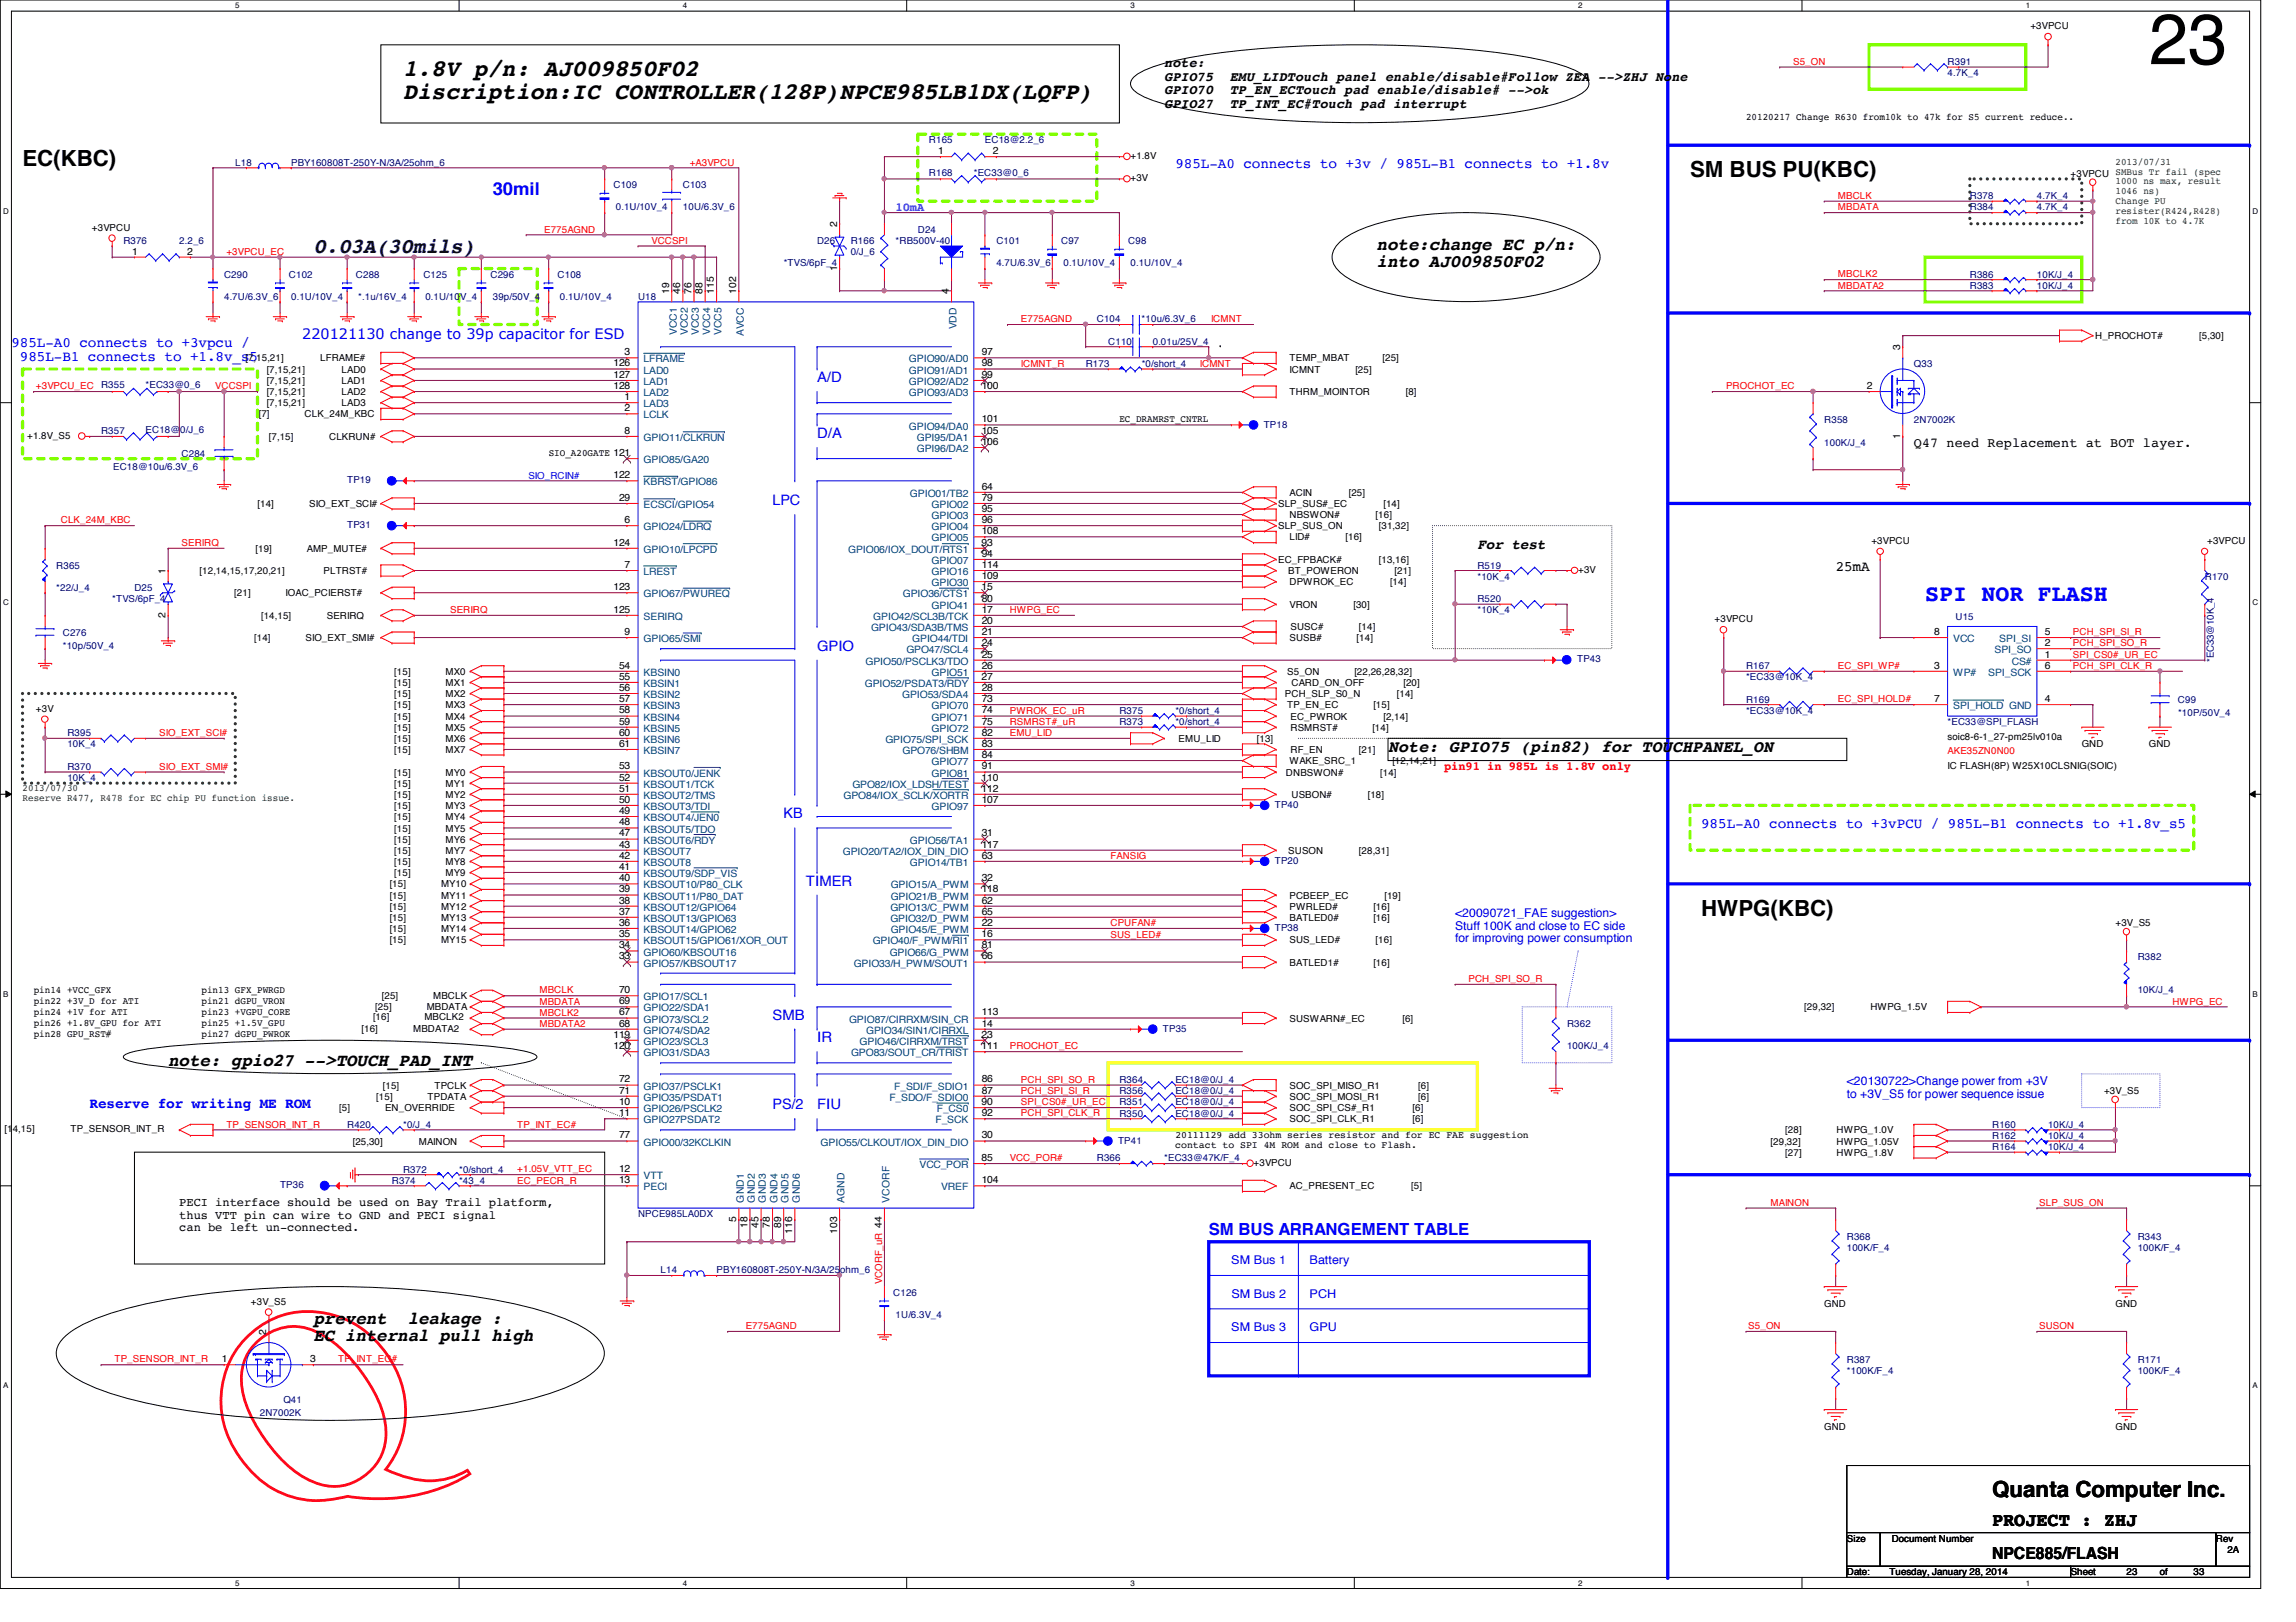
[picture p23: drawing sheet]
<svg xmlns="http://www.w3.org/2000/svg" width="297mm" height="210mm" viewBox="0 0 297 210" stroke-linecap="round" stroke-linejoin="round" font-family="sans-serif">
<defs><g id="words">
<text font-size="35.8" fill="#f00" x="36.9" y="199" transform="rotate(-35 36.9 199)">Q</text>
<text font-size="9.2" x="278" y="8.3">23</text>
<g font-size="3">
<text x="52.2" y="9.8">1.8V p/n: AJ009850F02</text>
<text x="52.2" y="12.8">Discription:IC CONTROLLER(128P)NPCE985LB1DX(LQFP)</text>
</g>
<text font-size="3" fill="#00f" x="249" y="77.8">SPI NOR FLASH</text>
<g font-size="2.9">
<text x="2.9" y="21.5">EC(KBC)</text>
<text x="218.6" y="22.9">SM BUS PU(KBC)</text>
<text x="220.1" y="118.5">HWPG(KBC)</text>
<text x="257.7" y="193.8">Quanta Computer Inc.</text>
</g>
<text font-size="2.7" fill="#000040" x="40.6" y="32.7">0.03A(30mils)</text>
<text font-size="2.5" x="257.7" y="197.4">PROJECT : ZHJ</text>
<text font-size="2.3" fill="#00f" x="63.8" y="25.3">30mil</text>
<g font-size="2.3">
<text x="178.1" y="32.3">note:change EC p/n:</text>
<text x="178.1" y="34.6">into AJ009850F02</text>
<text x="21.8" y="138">note: gpio27 --&gt;TOUCH_PAD_INT</text>
<text x="40.6" y="171.3">prevent</text>
<text x="40.6" y="173.6">EC internal pull high</text>
<text x="52.7" y="171.3">leakage :</text>
</g>
<g font-size="2.2">
<text x="179.6" y="97.4">Note: GPIO75 (pin82) for TOUCHPANEL_ON</text>
<text x="257.7" y="201.8">NPCE885/FLASH</text>
</g>
<text font-size="2.2" fill="#00f" x="156.4" y="159.9">SM BUS ARRANGEMENT TABLE</text>
<g font-size="1.9" fill="#00f">
<text x="152.1" y="21.8">985L-A0 connects to +3v / 985L-B1 connects to +1.8v</text>
<text x="1.5" y="44.9">985L-A0 connects to +3vpcu /</text>
<text x="2.6" y="46.8">985L-B1 connects to +1.8v_s5</text>
<text x="39.1" y="43.9">220121130 change to 39p capacitor for ESD</text>
<text x="105.7" y="49.4">A/D</text>
<text x="105.7" y="56.7">D/A</text>
<text x="99.9" y="65.4">LPC</text>
<text x="105.7" y="84.2">GPIO</text>
<text x="101.4" y="105.9">KB</text>
<text x="220.1" y="107.1">985L-A0 connects to +3vPCU / 985L-B1 connects to +1.8v_s5</text>
<text x="104.3" y="114.6">TIMER</text>
<text x="99.9" y="132">SMB</text>
<text x="105.7" y="134.9">IR</text>
<text x="11.6" y="143.4">Reserve for writing ME ROM</text>
<text x="99.9" y="143.6">PS/2</text>
<text x="105.7" y="143.6">FIU</text>
</g>
<g font-size="1.9">
<text x="191.1" y="71.1">For test</text>
<text x="237.5" y="73.9">25mA</text>
</g>
<g font-size="1.7">
<text x="150.6" y="8.7">note:</text>
<text x="150.6" y="10.5">GPIO75</text>
<text x="159.1" y="10.5">EMU_LIDTouch panel enable/disable#Follow ZEA --&gt;ZHJ None</text>
<text x="150.6" y="12.2">GPIO70</text>
<text x="150.6" y="13.9">GPIO27</text>
<text x="159.1" y="12.2">TP_EN_ECTouch pad enable/disable# --&gt;ok</text>
<text x="159.1" y="13.9">TP_INT_EC#Touch pad interrupt</text>
<text x="247.6" y="57.9">Q47 need Replacement at BOT layer.</text>
</g>
<text font-size="1.6" fill="#0080ff" x="115.9" y="27.3">10mA</text>
<text font-size="1.6" fill="#f00" x="186.8" y="99.7">pin91 in 985L is 1.8V only</text>
<g font-size="1.6" fill="#00f">
<text x="188.2" y="118.7">&lt;20090721_FAE suggestion&gt;</text>
<text x="188.2" y="120.3">Stuff 100K and close to EC side</text>
<text x="188.2" y="121.9">for improving power consumption</text>
<text x="238.9" y="140.4">&lt;20130722&gt;Change power from +3V</text>
<text x="238.9" y="142">to +3V_S5 for power sequence issue</text>
<text x="159.3" y="163.6">SM Bus 1</text>
<text x="159.3" y="167.9">SM Bus 2</text>
<text x="169.4" y="163.6">Battery</text>
<text x="169.4" y="167.9">PCH</text>
<text x="159.3" y="172.3">SM Bus 3</text>
<text x="169.4" y="172.3">GPU</text>
</g>
<g font-size="1.6">
<text x="23.2" y="157.7">thus VTT pin can wire to GND and PECI signal</text>
<text x="23.2" y="159.3">can be left un-connected.</text>
<text x="23.2" y="156.1">PECI interface should be used on Bay Trail platform,</text>
</g>
<g font-size="1.3">
<text x="262.7" y="3.8">+3VPCU</text>
<text x="225.9" y="15.5">20120217 Change R630 from10k to 47k for S5 current reduce..</text>
<text x="121.4" y="19.9">1</text>
<text x="128.4" y="19.9">2</text>
<text x="146.3" y="23.5">+3V</text>
<text x="146.3" y="20.6">+1.8V</text>
<text x="267.9" y="22.9">+3VPCU SMBus Tr fail (spec</text>
<text x="11.9" y="29.8">+3VPCU</text>
<text x="108.3" y="29.4" transform="rotate(-90 108.3 29.4)">2</text>
<text x="17.1" y="32.9">1</text>
<text x="24.2" y="32.9">2</text>
<text x="108.3" y="35.1" transform="rotate(-90 108.3 35.1)">1</text>
<text x="86.6" y="38.1" transform="rotate(-90 86.6 38.1)">19</text>
<text x="88" y="38.1" transform="rotate(-90 88 38.1)">46</text>
<text x="89.4" y="38.1" transform="rotate(-90 89.4 38.1)">76</text>
<text x="90.9" y="38.1" transform="rotate(-90 90.9 38.1)">88</text>
<text x="92.4" y="38.1" transform="rotate(-90 92.4 38.1)">115</text>
<text x="95.2" y="38.1" transform="rotate(-90 95.2 38.1)">102</text>
<text x="122.8" y="38.1" transform="rotate(-90 122.8 38.1)">4</text>
<text x="31.7" y="46.8">[7,15,21]</text>
<text x="41.4" y="46.8">LFRAME#</text>
<text x="79.4" y="47.4">126</text>
<text x="80.8" y="46">3</text>
<text x="127" y="46">97</text>
<text x="127" y="47.4">98</text>
<text x="166.8" y="46.8">TEMP_MBAT</text>
<text x="178.9" y="46.8">[25]</text>
<text x="245.8" y="45.3" transform="rotate(-90 245.8 45.3)">3</text>
<text x="271.1" y="43.9">H_PROCHOT#</text>
<text x="284.5" y="43.9">[5,30]</text>
<text x="34.5" y="49.7">[7,15,21]</text>
<text x="34.5" y="48.2">[7,15,21]</text>
<text x="34.5" y="52.6">[7,15,21]</text>
<text x="34.5" y="51.1">[7,15,21]</text>
<text x="44.2" y="49.7">LAD1</text>
<text x="44.2" y="48.2">LAD0</text>
<text x="44.2" y="52.6">LAD3</text>
<text x="44.2" y="51.1">LAD2</text>
<text x="79.4" y="48.9">127</text>
<text x="79.4" y="50.3">128</text>
<text x="80.8" y="51.8">1</text>
<text x="80.8" y="53.2">2</text>
<text x="127" y="48.9">99</text>
<text x="127" y="50.3">100</text>
<text x="166.8" y="48.2">ICMNT</text>
<text x="166.8" y="51.1">THRM_MOINTOR</text>
<text x="175.3" y="48.2">[25]</text>
<text x="181.9" y="51.1">[8]</text>
<text x="241.5" y="50.3">2</text>
<text x="3.5" y="56.8">+1.8V_S5</text>
<text x="33.5" y="54">[7]</text>
<text x="34.8" y="56.9">[7,15]</text>
<text x="39.4" y="54">CLK_24M_KBC</text>
<text x="42.6" y="56.9">CLKRUN#</text>
<text x="71" y="59">SIO_A20GATE 121</text>
<text x="80.8" y="56.1">8</text>
<text x="127" y="54.7">101</text>
<text x="127" y="56.1">105</text>
<text x="127" y="57.6">106</text>
<text x="144.8" y="54.6">EC_DRAMRST_CNTRL</text>
<text x="245.8" y="56.8" transform="rotate(-90 245.8 56.8)">1</text>
<text x="33.3" y="65.6">[14]</text>
<text x="40" y="65.6">SIO_EXT_SCI#</text>
<text x="79.4" y="61.9">122</text>
<text x="80.1" y="64.8">29</text>
<text x="127" y="63.4">64</text>
<text x="127" y="64.8">79</text>
<text x="165.4" y="65.6">SLP_SUS#_EC</text>
<text x="166.8" y="64.2">ACIN</text>
<text x="174.5" y="64.2">[25]</text>
<text x="179" y="65.6">[14]</text>
<text x="33.1" y="71.4">[19]</text>
<text x="39.7" y="71.4">AMP_MUTE#</text>
<text x="79.4" y="70.6">124</text>
<text x="80.8" y="67.7">6</text>
<text x="127" y="70.6">93</text>
<text x="127" y="66.3">95</text>
<text x="127" y="67.7">96</text>
<text x="127" y="69.1">108</text>
<text x="165.4" y="68.5">SLP_SUS_ON</text>
<text x="166.8" y="67.1">NBSWON#</text>
<text x="166.8" y="69.9">LID#</text>
<text x="174.1" y="69.9">[16]</text>
<text x="178" y="67.1">[16]</text>
<text x="178.4" y="68.5">[31,32]</text>
<text x="242.1" y="70.4">+3VPCU</text>
<text x="285.5" y="70.4">+3VPCU</text>
<text x="21.4" y="74.3" transform="rotate(-90 21.4 74.3)">1</text>
<text x="25.8" y="74.3">[12,14,15,17,20,21]</text>
<text x="30.3" y="77.2">[21]</text>
<text x="37" y="77.2">IOAC_PCIERST#</text>
<text x="41.9" y="74.3">PLTRST#</text>
<text x="79.4" y="76.4">123</text>
<text x="80.8" y="73.5">7</text>
<text x="127" y="76.4">15</text>
<text x="127" y="77.9">80</text>
<text x="127" y="72.1">94</text>
<text x="127" y="74.9">109</text>
<text x="127" y="73.5">114</text>
<text x="165.4" y="72.9">EC_FPBACK#</text>
<text x="166.7" y="74.3">BT_POWERON</text>
<text x="166.8" y="75.7">DPWROK_EC</text>
<text x="178.4" y="72.9">[13,16]</text>
<text x="179.8" y="75.7">[14]</text>
<text x="180.4" y="74.3">[21]</text>
<text x="204.2" y="74.1">+3V</text>
<text x="21.4" y="80" transform="rotate(-90 21.4 80)">2</text>
<text x="32.9" y="83">[14]</text>
<text x="33.8" y="80.1">[14,15]</text>
<text x="39.5" y="83">SIO_EXT_SMI#</text>
<text x="42.3" y="80.1">SERIRQ</text>
<text x="79.4" y="79.3">125</text>
<text x="80.8" y="82.2">9</text>
<text x="127" y="79.3">17</text>
<text x="127" y="80.7">20</text>
<text x="127" y="82.2">21</text>
<text x="127" y="83.6">24</text>
<text x="166.8" y="83">SUSB#</text>
<text x="166.8" y="78.7">VRON</text>
<text x="167" y="81.5">SUSC#</text>
<text x="175.1" y="78.7">[30]</text>
<text x="175.5" y="83">[14]</text>
<text x="175.8" y="81.5">[14]</text>
<text x="221.8" y="80.5">+3VPCU</text>
<text x="250.2" y="82.2">8</text>
<text x="264.5" y="82.2">5</text>
<text x="264.5" y="83.6">2</text>
<text x="51" y="87.3">[15]</text>
<text x="51" y="88.8">[15]</text>
<text x="57.7" y="87.3">MX0</text>
<text x="57.7" y="88.8">MX1</text>
<text x="80.1" y="86.5">54</text>
<text x="80.1" y="88">55</text>
<text x="80.1" y="89.4">56</text>
<text x="127" y="88">27</text>
<text x="127" y="85.1">25</text>
<text x="127" y="86.5">26</text>
<text x="127" y="89.4">28</text>
<text x="166.5" y="87.3">S5_ON</text>
<text x="167.1" y="88.8">CARD_ON_OFF</text>
<text x="175.2" y="87.3">[22,26,28,32]</text>
<text x="181.6" y="88.8">[20]</text>
<text x="250.2" y="86.5">3</text>
<text x="264.5" y="85.1">1</text>
<text x="264.5" y="86.5">6</text>
<text x="4.7" y="92.1">+3V</text>
<text x="51" y="90.2">[15]</text>
<text x="51" y="93.1">[15]</text>
<text x="51" y="91.7">[15]</text>
<text x="51" y="94.6">[15]</text>
<text x="57.7" y="90.2">MX2</text>
<text x="57.7" y="93.1">MX4</text>
<text x="57.7" y="91.7">MX3</text>
<text x="57.7" y="94.6">MX5</text>
<text x="80.1" y="90.8">57</text>
<text x="80.1" y="92.3">58</text>
<text x="80.1" y="93.8">59</text>
<text x="80.1" y="95.2">60</text>
<text x="127" y="90.8">73</text>
<text x="127" y="92.3">74</text>
<text x="127" y="93.8">75</text>
<text x="127" y="95.2">82</text>
<text x="166.2" y="90.2">PCH_SLP_S0_N</text>
<text x="166.5" y="91.7">TP_EN_EC</text>
<text x="167" y="93.1">EC_PWROK</text>
<text x="167" y="94.6">RSMRST#</text>
<text x="177.5" y="94.6">[14]</text>
<text x="177.7" y="91.7">[15]</text>
<text x="179" y="93.1">[2,14]</text>
<text x="180.7" y="90.2">[14]</text>
<text x="250.2" y="90.8">7</text>
<text x="252" y="95.7">soic8-6-1_27-pm25lv010a</text>
<text x="264.5" y="90.8">4</text>
<text x="51" y="101.8">[15]</text>
<text x="51" y="97.5">[15]</text>
<text x="51" y="96">[15]</text>
<text x="51" y="100.4">[15]</text>
<text x="57.7" y="101.8">MY1</text>
<text x="57.7" y="97.5">MX7</text>
<text x="57.7" y="96">MX6</text>
<text x="57.7" y="100.4">MY0</text>
<text x="80.1" y="99.6">53</text>
<text x="80.1" y="101">52</text>
<text x="80.1" y="96.6">61</text>
<text x="127" y="101">110</text>
<text x="127" y="96.6">83</text>
<text x="127" y="98.1">84</text>
<text x="127" y="99.6">91</text>
<text x="152.5" y="96">EMU_LID</text>
<text x="162.6" y="96">[13]</text>
<text x="166.4" y="100.4">DNBSWON#</text>
<text x="166.8" y="98.9">WAKE_SRC_1</text>
<text x="167" y="97.5">RF_EN</text>
<text x="175.8" y="97.5">[21]</text>
<text x="178.6" y="100.4">[14]</text>
<text x="180.1" y="98.9">[12,14,21]</text>
<text x="252" y="99.5">IC FLASH(8P) W25X10CLSNIG(SOIC)</text>
<text x="269.3" y="96.7">GND</text>
<text x="278" y="96.7">GND</text>
<text x="51" y="106.1">[15]</text>
<text x="51" y="107.6">[15]</text>
<text x="51" y="103.3">[15]</text>
<text x="51" y="104.7">[15]</text>
<text x="57.7" y="106.1">MY4</text>
<text x="57.7" y="107.6">MY5</text>
<text x="57.7" y="103.3">MY2</text>
<text x="57.7" y="104.7">MY3</text>
<text x="80.1" y="105.3">49</text>
<text x="80.1" y="106.8">48</text>
<text x="80.1" y="103.9">50</text>
<text x="80.1" y="102.4">51</text>
<text x="127" y="102.4">112</text>
<text x="127" y="103.9">107</text>
<text x="167.1" y="103.3">USBON#</text>
<text x="177" y="103.3">[18]</text>
<text x="51" y="109.1">[15]</text>
<text x="51" y="113.4">[15]</text>
<text x="51" y="110.5">[15]</text>
<text x="51" y="111.9">[15]</text>
<text x="57.7" y="109.1">MY6</text>
<text x="57.7" y="113.4">MY9</text>
<text x="57.7" y="110.5">MY7</text>
<text x="57.7" y="111.9">MY8</text>
<text x="80.1" y="112.6">41</text>
<text x="80.1" y="108.2">47</text>
<text x="80.1" y="111.1">42</text>
<text x="80.1" y="109.7">43</text>
<text x="127" y="108.2">31</text>
<text x="127" y="111.1">63</text>
<text x="127" y="109.7">117</text>
<text x="166.7" y="110.5">SUSON</text>
<text x="175.8" y="110.5">[28,31]</text>
<text x="50.4" y="117.7">[15]</text>
<text x="50.4" y="119.2">[15]</text>
<text x="50.4" y="114.9">[15]</text>
<text x="50.4" y="116.3">[15]</text>
<text x="57.1" y="117.7">MY12</text>
<text x="57.1" y="119.2">MY13</text>
<text x="57.1" y="114.9">MY10</text>
<text x="57.1" y="116.3">MY11</text>
<text x="80.1" y="119.8">36</text>
<text x="80.1" y="118.4">37</text>
<text x="80.1" y="116.9">38</text>
<text x="80.1" y="115.5">39</text>
<text x="80.1" y="114">40</text>
<text x="127" y="119.8">22</text>
<text x="127" y="114">32</text>
<text x="127" y="116.9">62</text>
<text x="127" y="118.4">65</text>
<text x="127" y="115.5">118</text>
<text x="166.8" y="117.7">PWRLED#</text>
<text x="166.8" y="116.3">PCBEEP_EC</text>
<text x="166.8" y="119.2">BATLED0#</text>
<text x="177.7" y="117.7">[16]</text>
<text x="177.7" y="119.2">[16]</text>
<text x="179.1" y="116.3">[19]</text>
<text x="273.7" y="119.9">+3V_S5</text>
<text x="50.4" y="122.1">[15]</text>
<text x="50.4" y="120.6">[15]</text>
<text x="57.1" y="122.1">MY15</text>
<text x="57.1" y="120.6">MY14</text>
<text x="80.1" y="124.2">33</text>
<text x="80.1" y="122.7">34</text>
<text x="80.1" y="121.3">35</text>
<text x="127" y="121.3">16</text>
<text x="127" y="124.2">66</text>
<text x="127" y="122.7">81</text>
<text x="166.8" y="125">BATLED1#</text>
<text x="166.8" y="122.1">SUS_LED#</text>
<text x="177.7" y="125">[16]</text>
<text x="178" y="122.1">[16]</text>
<text x="4.4" y="128.4">pin14 +VCC_GFX</text>
<text x="4.4" y="131.4">pin24 +1V for ATI</text>
<text x="4.4" y="129.9">pin22 +3V_D for ATI</text>
<text x="26.1" y="128.4">pin13 GFX_PWRGD</text>
<text x="26.1" y="129.9">pin21 dGPU_VRON</text>
<text x="26.1" y="131.4">pin23 +VGPU_CORE</text>
<text x="48.6" y="130.8">[25]</text>
<text x="49.4" y="129.3">[25]</text>
<text x="55.2" y="130.8">MBDATA</text>
<text x="56" y="129.3">MBCLK</text>
<text x="80.1" y="131.4">67</text>
<text x="80.1" y="130">69</text>
<text x="80.1" y="128.5">70</text>
<text x="127" y="131.4">113</text>
<text x="233.4" y="130.8">[29,32]</text>
<text x="242" y="130.8">HWPG_1.5V</text>
<text x="4.4" y="134.2">pin28 GPU_RST#</text>
<text x="4.4" y="132.8">pin26 +1.8V_GPU for ATI</text>
<text x="26.1" y="132.8">pin25 +1.5V_GPU</text>
<text x="26.1" y="134.2">pin27 dGPU_PWROK</text>
<text x="46.8" y="133.5">[16]</text>
<text x="48.3" y="132">[16]</text>
<text x="53.5" y="133.5">MBDATA2</text>
<text x="54.9" y="132">MBCLK2</text>
<text x="79.4" y="134.3">119</text>
<text x="79.4" y="135.8">120</text>
<text x="80.1" y="132.8">68</text>
<text x="127" y="134.3">23</text>
<text x="127" y="135.8">111</text>
<text x="127" y="132.8">14</text>
<text x="166.8" y="132.2">SUSWARN#_EC</text>
<text x="181.4" y="132.2">[6]</text>
<text x="43.9" y="143.8">[5]</text>
<text x="48.7" y="142.3">[15]</text>
<text x="49.5" y="140.9">[15]</text>
<text x="49.8" y="143.8">EN_OVERRIDE</text>
<text x="55.3" y="142.3">TPDATA</text>
<text x="56.2" y="140.9">TPCLK</text>
<text x="80.1" y="143">10</text>
<text x="80.1" y="141.5">71</text>
<text x="80.1" y="140.1">72</text>
<text x="127" y="143">90</text>
<text x="127" y="140.1">86</text>
<text x="127" y="141.5">87</text>
<text x="166.8" y="143.8">SOC_SPI_CS#_R1</text>
<text x="166.8" y="140.9">SOC_SPI_MISO_R1</text>
<text x="166.8" y="142.3">SOC_SPI_MOSI_R1</text>
<text x="182.8" y="143.8">[6]</text>
<text x="183.5" y="142.3">[6]</text>
<text x="183.5" y="140.9">[6]</text>
<text x="272.2" y="141.6">+3V_S5</text>
<text x=".6" y="146.5">[14,15]</text>
<text x="9.1" y="146.5">TP_SENSOR_INT_R</text>
<text x="45.6" y="148.1">[25,30]</text>
<text x="54.2" y="148.1">MAINON</text>
<text x="80.1" y="144.4">11</text>
<text x="80.1" y="147.3">77</text>
<text x="127" y="147.3">30</text>
<text x="127" y="144.4">92</text>
<text x="152.1" y="148.5">contact to SPI 4M ROM and close to Flash.</text>
<text x="152.1" y="147.3">20111129 add 33ohm series resistor and for EC FAE suggestion</text>
<text x="166.8" y="145.2">SOC_SPI_CLK_R1</text>
<text x="182.8" y="145.2">[6]</text>
<text x="229.1" y="148.1">[29,32]</text>
<text x="231" y="149.6">[27]</text>
<text x="231" y="146.7">[28]</text>
<text x="237.6" y="149.6">HWPG_1.8V</text>
<text x="237.6" y="146.7">HWPG_1.0V</text>
<text x="237.6" y="148.1">HWPG_1.05V</text>
<text x="80.1" y="151.7">12</text>
<text x="80.1" y="153.1">13</text>
<text x="127" y="150.2">85</text>
<text x="127" y="153.1">104</text>
<text x="162.2" y="150.9">+3VPCU</text>
<text x="166.8" y="153.9">AC_PRESENT_EC</text>
<text x="182.6" y="153.9">[5]</text>
<text x="95.2" y="158.1" transform="rotate(-90 95.2 158.1)">5</text>
<text x="96.7" y="158.9" transform="rotate(-90 96.7 158.9)">18</text>
<text x="98.1" y="158.9" transform="rotate(-90 98.1 158.9)">45</text>
<text x="99.6" y="158.9" transform="rotate(-90 99.6 158.9)">78</text>
<text x="101" y="158.9" transform="rotate(-90 101 158.9)">89</text>
<text x="102.5" y="159.6" transform="rotate(-90 102.5 159.6)">116</text>
<text x="108.3" y="159.6" transform="rotate(-90 108.3 159.6)">103</text>
<text x="32.5" y="168.8">+3V_S5</text>
<text x="34.5" y="172.7" transform="rotate(-90 34.5 172.7)">2</text>
<text x="236" y="169.1">GND</text>
<text x="273.7" y="169.1">GND</text>
<text x="28.7" y="176.3">1</text>
<text x="40.1" y="176.3">3</text>
<text x="236" y="185">GND</text>
<text x="273.7" y="185">GND</text>
<text x="238.9" y="199.5">Size</text>
<text x="238.9" y="203.9">Date:</text>
<text x="244.4" y="203.9">Tuesday, January 28, 2014</text>
<text x="244.7" y="199.5">Document Number</text>
<text x="267.9" y="203.9">Sheet</text>
<text x="275.1" y="203.9">23</text>
<text x="279.4" y="203.9">of</text>
<text x="283.8" y="203.9">33</text>
<text x="286.7" y="199.5">Rev</text>
<text x="288.2" y="201">2A</text>
</g>
<g font-size="1.3" fill="#f00">
<text x="232" y="8.4">S5_ON</text>
<text x="89.2" y="21.4">+A3VPCU</text>
<text x="237.8" y="27.2">MBDATA</text>
<text x="237.8" y="25.7">MBCLK</text>
<text x="29.3" y="33">+3VPCU_EC</text>
<text x="70.4" y="30.1">E775AGND</text>
<text x="84.3" y="31.5">VCCSPI</text>
<text x="237.8" y="35.9">MBCLK2</text>
<text x="132.1" y="41.7">E775AGND</text>
<text x="156.7" y="41.7">ICMNT</text>
<text x="237.8" y="37.3">MBDATA2</text>
<text x="132.1" y="47.5">ICMNT_R</text>
<text x="155.2" y="47.5">ICMNT</text>
<text x="4.7" y="50.4">+3VPCU_EC</text>
<text x="27.9" y="50.4">VCCSPI</text>
<text x="223.3" y="50.4">PROCHOT_EC</text>
<text x="7.9" y="67.7">CLK_24M_KBC</text>
<text x="23.5" y="70.7">SERIRQ</text>
<text x="58.2" y="79.3">SERIRQ</text>
<text x="130.6" y="79.3">HWPG_EC</text>
<text x="268.2" y="83.7">PCH_SPI_SO_R</text>
<text x="268.2" y="82.2">PCH_SPI_SI_R</text>
<text x="237.8" y="86.6">EC_SPI_WP#</text>
<text x="268.2" y="85.1">SPI_CS0#_UR_EC</text>
<text x="268.2" y="86.6">PCH_SPI_CLK_R</text>
<text x="20.6" y="95.2">SIO_EXT_SCI#</text>
<text x="130.6" y="92.4">PWROK_EC_uR</text>
<text x="130.6" y="93.8">RSMRST#_uR</text>
<text x="130.6" y="95.2">EMU_LID</text>
<text x="237.8" y="90.9">EC_SPI_HOLD#</text>
<text x="20.6" y="99.6">SIO_EXT_SMI#</text>
<text x="252" y="97.6">AKE35ZN0N00</text>
<text x="143.7" y="111.2">FANSIG</text>
<text x="143.7" y="119.8">CPUFAN#</text>
<text x="143.7" y="121.3">SUS_LED#</text>
<text x="69.8" y="130">MBDATA</text>
<text x="69.8" y="131.4">MBCLK2</text>
<text x="69.8" y="128.6">MBCLK</text>
<text x="190" y="127.1">PCH_SPI_SO_R</text>
<text x="281" y="130">HWPG_EC</text>
<text x="69.8" y="132.9">MBDATA2</text>
<text x="130.6" y="135.8">PROCHOT_EC</text>
<text x="132.1" y="143">SPI_CS0#_UR_EC</text>
<text x="132.1" y="141.6">PCH_SPI_SI_R</text>
<text x="132.1" y="140.1">PCH_SPI_SO_R</text>
<text x="29.3" y="145.9">TP_SENSOR_INT_R</text>
<text x="66.9" y="145.9">TP_INT_EC#</text>
<text x="132.1" y="144.5">PCH_SPI_CLK_R</text>
<text x="66.9" y="153.2">EC_PECR_R</text>
<text x="66.9" y="151.7">+1.05V_VTT_EC</text>
<text x="130.6" y="150.3">VCC_POR#</text>
<text x="229.1" y="156">MAINON</text>
<text x="263.8" y="156">SLP_SUS_ON</text>
<text x="114.1" y="166.2" transform="rotate(-90 114.1 166.2)">VCORF_uR 44</text>
<text x="96.5" y="172">E775AGND</text>
<text x="226.2" y="172">S5_ON</text>
<text x="263.8" y="172">SUSON</text>
<text x="14.8" y="176.3">TP_SENSOR_INT_R</text>
<text x="43.8" y="176.3">TP_INT_EC#</text>
</g>
<g font-size="1.3" fill="#000080">
<text x="252" y="8.4">R391</text>
<text x="252" y="9.9">4.7K_4</text>
<text x="30.4" y="21.5">L18</text>
<text x="37.7" y="21.5">PBY160808T-250Y-N/3A/25ohm_6</text>
<text x="120.2" y="18.5">R165</text>
<text x="120.2" y="22.7">R168</text>
<text x="126" y="22.7">*EC33@0_6</text>
<text x="127.4" y="18.5">EC18@2.2_6</text>
<text x="79.4" y="24.3">C109</text>
<text x="79.7" y="27.2">0.1U/10V_4</text>
<text x="88.3" y="24.3">C103</text>
<text x="88.3" y="27.2">10U/6.3V_6</text>
<text x="254.8" y="25.8">R378</text>
<text x="254.8" y="27.2">R384</text>
<text x="263.5" y="25.8">4.7K_4</text>
<text x="263.5" y="27.2">4.7K_4</text>
<text x="16" y="31.6">R376</text>
<text x="23.2" y="31.6">2.2_6</text>
<text x="29" y="35.9">C290</text>
<text x="37.4" y="35.9">C102</text>
<text x="46.1" y="35.9">C288</text>
<text x="54.8" y="35.9">C125</text>
<text x="63.5" y="35.9">C296</text>
<text x="72.1" y="35.9">C108</text>
<text x="101.4" y="34.5">*TVS/6pF_4</text>
<text x="105.7" y="31.6">D26</text>
<text x="110.1" y="31.6">R166</text>
<text x="110.1" y="33">0/J_6</text>
<text x="115.9" y="31.6">*RB500V-40</text>
<text x="118.7" y="30.1">D24</text>
<text x="128.9" y="34.5">4.7U/6.3V_6</text>
<text x="128.9" y="31.6">C101</text>
<text x="137.3" y="31.6">C97</text>
<text x="137.6" y="34.5">0.1U/10V_4</text>
<text x="146" y="31.6">C98</text>
<text x="146.3" y="34.5">0.1U/10V_4</text>
<text x="254.8" y="35.9">R386</text>
<text x="263.5" y="35.9">10K/J_4</text>
<text x="29" y="38.8">4.7U/6.3V_6</text>
<text x="37.7" y="38.8">0.1U/10V_4</text>
<text x="46.4" y="38.8">*.1u/16V_4</text>
<text x="55" y="38.8">0.1U/10V_4</text>
<text x="63.8" y="38.8">39p/50V_4</text>
<text x="72.4" y="38.8">0.1U/10V_4</text>
<text x="82.5" y="38.8">U18</text>
<text x="141.9" y="41.7">C104</text>
<text x="147.7" y="41.7">*10u/6.3V_6</text>
<text x="254.8" y="37.4">R383</text>
<text x="263.5" y="37.4">10K/J_4</text>
<text x="140.5" y="47.5">R173</text>
<text x="143.4" y="44.6">C110</text>
<text x="147.7" y="47.5">*0/short_4</text>
<text x="149.1" y="44.6">0.01u/25V_4</text>
<text x="247.6" y="47.5">Q33</text>
<text x="13.1" y="50.2">R355</text>
<text x="18.8" y="50.2">*EC33@0_6</text>
<text x="13.1" y="56.2">R357</text>
<text x="18.8" y="56">EC18@0/J_6</text>
<text x="23.5" y="59.1">C284</text>
<text x="163.5" y="55.3">TP18</text>
<text x="236" y="54.7">R358</text>
<text x="236" y="57.7">100K/J_4</text>
<text x="247.6" y="54.7">2N7002K</text>
<text x="14.6" y="60.8">EC18@10u/6.3V_6</text>
<text x="44.9" y="62.6">TP19</text>
<text x="44.9" y="68.4">TP31</text>
<text x="7.3" y="73.6">R365</text>
<text x="7.3" y="76.5">*22/J_4</text>
<text x="14.5" y="77.9">*TVS/6pF_4</text>
<text x="17.4" y="76.5">D25</text>
<text x="191.1" y="73.6">R519</text>
<text x="191.1" y="77.9">R520</text>
<text x="191.1" y="75">*10K_4</text>
<text x="285.2" y="75">R170</text>
<text x="8.1" y="82.3">C276</text>
<text x="8.1" y="84">*10p/50V_4</text>
<text x="191.1" y="79.4">*10K_4</text>
<text x="253" y="80.2">U15</text>
<text x="204" y="85.7">TP43</text>
<text x="225.9" y="86.6">R167</text>
<text x="225.9" y="88.1">*EC33@10K_4</text>
<text x="286.4" y="85.7" transform="rotate(-90 286.4 85.7)">*EC33@10K_4</text>
<text x="8.7" y="95.3">R395</text>
<text x="144.8" y="92.4">R375</text>
<text x="144.8" y="93.9">R373</text>
<text x="152.1" y="92.4">*0/short_4</text>
<text x="152.1" y="93.9">*0/short_4</text>
<text x="225.9" y="90.9">R169</text>
<text x="225.9" y="92.4">*EC33@10K_4</text>
<text x="252" y="93.9">*EC33@SPI_FLASH</text>
<text x="281.8" y="90.9">C99</text>
<text x="281.8" y="92.7">*10P/50V_4</text>
<text x="8.7" y="99.6">R370</text>
<text x="8.7" y="96.7">10K_4</text>
<text x="8.7" y="101.1">10K_4</text>
<text x="164.9" y="104.6">TP40</text>
<text x="164.9" y="111.8">TP20</text>
<text x="164.9" y="120.5">TP38</text>
<text x="276.6" y="124.2">R382</text>
<text x="276.6" y="128.6">10K/J_4</text>
<text x="150.4" y="133.5">TP35</text>
<text x="202.7" y="132.9">R362</text>
<text x="202.7" y="135.8">100K/J_4</text>
<text x="144.8" y="143">R351</text>
<text x="144.8" y="141.6">R356</text>
<text x="144.8" y="140.2">R364</text>
<text x="152.1" y="143">EC18@0/J_4</text>
<text x="152.1" y="141.6">EC18@0/J_4</text>
<text x="152.1" y="140.2">EC18@0/J_4</text>
<text x="44.9" y="146">R420</text>
<text x="52.2" y="146">*0/J_4</text>
<text x="144.6" y="148">TP41</text>
<text x="144.8" y="144.5">R350</text>
<text x="152.1" y="144.5">EC18@0/J_4</text>
<text x="257.7" y="147.4">R162</text>
<text x="257.7" y="146">R160</text>
<text x="257.7" y="148.8">R164</text>
<text x="265" y="147.4">10K/J_4</text>
<text x="265" y="146">10K/J_4</text>
<text x="265" y="148.8">10K/J_4</text>
<text x="36.2" y="153.8">TP36</text>
<text x="50.7" y="153.2">R374</text>
<text x="52.2" y="151.8">R372</text>
<text x="59.4" y="153.2">*43_4</text>
<text x="59.4" y="151.8">*0/short_4</text>
<text x="141.9" y="150.3">R366</text>
<text x="150.6" y="150.3">*EC33@47K/F_4</text>
<text x="82.5" y="157.5">NPCE985LA0DX</text>
<text x="238.9" y="160.4">R368</text>
<text x="238.9" y="161.9">100K/F_4</text>
<text x="276.6" y="160.4">R343</text>
<text x="276.6" y="161.9">100K/F_4</text>
<text x="85.5" y="164.8">L14</text>
<text x="92.7" y="164.8">PBY160808T-250Y-N/3A/25ohm_6</text>
<text x="115.6" y="167.7">C126</text>
<text x="115.9" y="170.6">1U/6.3V_4</text>
<text x="238.9" y="176.4">R387</text>
<text x="238.9" y="177.8">*100K/F_4</text>
<text x="276.6" y="176.4">R171</text>
<text x="276.6" y="177.8">100K/F_4</text>
<text x="33.6" y="183.3">2N7002K</text>
<text x="36.7" y="181.6">Q41</text>
</g>
<g font-size="1.3" fill="#008000">
<text x="273.7" y="21.3">2013/07/31</text>
<text x="273.7" y="23.9">1000 ns max, result</text>
<text x="273.7" y="25.1">1046 ns)</text>
<text x="273.7" y="26.4">Change PU</text>
<text x="273.7" y="27.7">resister(R424,R428)</text>
<text x="273.7" y="29">from 10K to 4.7K</text>
<text x="2.9" y="102.4">2013/07/30</text>
<text x="2.9" y="103.7">Reserve R477, R478 for EC chip PU function issue.</text>
</g>
<g font-size="1.3" fill="#004080">
<text x="83.3" y="46.9">LFRAME</text>
<text x="87.5" y="43.4" transform="rotate(-90 87.5 43.4)">VCC1</text>
<text x="89" y="43.4" transform="rotate(-90 89 43.4)">VCC2</text>
<text x="90.4" y="43.4" transform="rotate(-90 90.4 43.4)">VCC3</text>
<text x="91.9" y="43.4" transform="rotate(-90 91.9 43.4)">VCC4</text>
<text x="93.3" y="43.4" transform="rotate(-90 93.3 43.4)">VCC5</text>
<text x="96.2" y="43.5" transform="rotate(-90 96.2 43.5)">AVCC</text>
<text x="117.6" y="46.9">GPIO90/AD0</text>
<text x="123.7" y="42.6" transform="rotate(-90 123.7 42.6)">VDD</text>
<text x="83.3" y="52.7">LAD3</text>
<text x="83.3" y="48.3">LAD0</text>
<text x="83.3" y="49.8">LAD1</text>
<text x="83.3" y="51.3">LAD2</text>
<text x="117.6" y="48.3">GPIO91/AD1</text>
<text x="117.6" y="49.8">GPIO92/AD2</text>
<text x="117.6" y="51.3">GPIO93/AD3</text>
<text x="83.3" y="54.1">LCLK</text>
<text x="83.3" y="57.1">GPIO11/CLKRUN</text>
<text x="83.3" y="59.9">GPIO85/GA20</text>
<text x="117.6" y="55.6">GPIO94/DA0</text>
<text x="118.6" y="57.1">GPI95/DA1</text>
<text x="118.6" y="58.5">GPI96/DA2</text>
<text x="83.3" y="65.7">ECSCI/GPIO54</text>
<text x="83.3" y="62.8">KBRST/GPIO86</text>
<text x="117.7" y="64.3">GPIO01/TB2</text>
<text x="120.5" y="65.7">GPIO02</text>
<text x="83.3" y="68.6">GPIO24/LDRQ</text>
<text x="83.3" y="71.5">GPIO10/LPCPD</text>
<text x="109.7" y="71.5">GPIO06/IOX_DOUT/RTS1</text>
<text x="120.5" y="67.2">GPIO03</text>
<text x="120.5" y="68.6">GPIO04</text>
<text x="120.5" y="70.1">GPIO05</text>
<text x="83.3" y="74.4">LREST</text>
<text x="83.3" y="77.3">GPIO67/PWUREQ</text>
<text x="116.8" y="77.3">GPIO36/CTS1</text>
<text x="120.5" y="73">GPIO07</text>
<text x="120.5" y="75.9">GPIO30</text>
<text x="120.5" y="74.4">GPIO16</text>
<text x="83.3" y="83.1">GPIO65/SMI</text>
<text x="83.3" y="80.2">SERIRQ</text>
<text x="112.7" y="81.7">GPIO43/SDA3B/TMS</text>
<text x="113" y="80.2">GPIO42/SCL3B/TCK</text>
<text x="118" y="83.1">GPIO44/TDI</text>
<text x="120.5" y="78.8">GPIO41</text>
<text x="252.7" y="83.1">VCC</text>
<text x="258.7" y="83.1">SPI_SI</text>
<text x="83.3" y="87.5">KBSIN0</text>
<text x="83.3" y="88.9">KBSIN1</text>
<text x="111.9" y="88.9">GPIO52/PSDAT3/RDY</text>
<text x="112" y="86">GPIO50/PSCLK3/TDO</text>
<text x="117.3" y="84.5">GPO47/SCL4</text>
<text x="120.5" y="87.5">GPIO51</text>
<text x="252.7" y="87.5">WP#</text>
<text x="257.2" y="87.5">SPI_SCK</text>
<text x="258" y="84.5">SPI_SO</text>
<text x="260.3" y="86">CS#</text>
<text x="83.3" y="90.3">KBSIN2</text>
<text x="83.3" y="91.8">KBSIN3</text>
<text x="83.3" y="93.3">KBSIN4</text>
<text x="83.3" y="94.7">KBSIN5</text>
<text x="116.7" y="90.3">GPIO53/SDA4</text>
<text x="120.5" y="91.8">GPIO70</text>
<text x="120.5" y="93.3">GPIO71</text>
<text x="120.5" y="94.7">GPIO72</text>
<text x="252.7" y="91.8">SPI_HOLD GND</text>
<text x="83.3" y="101.9">KBSOUT1/TCK</text>
<text x="83.3" y="100.5">KBSOUT0/JENK</text>
<text x="83.3" y="96.1">KBSIN6</text>
<text x="83.3" y="97.6">KBSIN7</text>
<text x="110.3" y="101.9">GPO82/IOX_LDSH/TEST</text>
<text x="114.6" y="96.1">GPIO75/SPI_SCK</text>
<text x="116.8" y="97.6">GPO76/SHBM</text>
<text x="120.5" y="99">GPIO77</text>
<text x="120.5" y="100.5">GPIO81</text>
<text x="83.3" y="107.7">KBSOUT5/TDO</text>
<text x="83.3" y="106.3">KBSOUT4/JEN0</text>
<text x="83.3" y="104.8">KBSOUT3/TDI</text>
<text x="83.3" y="103.4">KBSOUT2/TMS</text>
<text x="109.1" y="103.4">GPO84/IOX_SCLK/XORTR</text>
<text x="120.5" y="104.8">GPIO97</text>
<text x="83.3" y="113.5">KBSOUT9/SDP_VIS</text>
<text x="83.3" y="112.1">KBSOUT8</text>
<text x="83.3" y="110.6">KBSOUT7</text>
<text x="83.3" y="109.2">KBSOUT6/RDY</text>
<text x="109" y="110.6">GPIO20/TA2/IOX_DIN_DIO</text>
<text x="117.7" y="109.2">GPIO56/TA1</text>
<text x="117.7" y="112.1">GPIO14/TB1</text>
<text x="83.3" y="119.3">KBSOUT13/GPIO63</text>
<text x="83.3" y="117.9">KBSOUT12/GPIO64</text>
<text x="83.3" y="116.4">KBSOUT11/P80_DAT</text>
<text x="83.3" y="115">KBSOUT10/P80_CLK</text>
<text x="115.2" y="117.9">GPIO13/C_PWM</text>
<text x="115.2" y="119.3">GPIO32/D_PWM</text>
<text x="115.2" y="115">GPIO15/A_PWM</text>
<text x="115.2" y="116.4">GPIO21/B_PWM</text>
<text x="83.3" y="125.1">GPIO57/KBSOUT17</text>
<text x="83.3" y="123.7">GPIO60/KBSOUT16</text>
<text x="83.3" y="122.2">KBSOUT15/GPIO61/XOR_OUT</text>
<text x="83.3" y="120.7">KBSOUT14/GPIO62</text>
<text x="110.4" y="125.1">GPIO33/H_PWM/SOUT1</text>
<text x="112.9" y="122.2">GPIO40/F_PWM/RI1</text>
<text x="115.1" y="123.7">GPIO66/G_PWM</text>
<text x="115.2" y="120.7">GPIO45/E_PWM</text>
<text x="83.3" y="130.9">GPIO22/SDA1</text>
<text x="83.3" y="129.5">GPIO17/SCL1</text>
<text x="83.3" y="132.3">GPIO73/SCL2</text>
<text x="83.3" y="133.8">GPIO74/SDA2</text>
<text x="83.3" y="135.2">GPIO23/SCL3</text>
<text x="83.3" y="136.7">GPIO31/SDA3</text>
<text x="109.9" y="132.3">GPIO87/CIRRXM/SIN_CR</text>
<text x="110.1" y="136.7">GPO83/SOUT_CR/TRIST</text>
<text x="111.2" y="135.2">GPIO46/CIRRXM/TRST</text>
<text x="112.1" y="133.8">GPIO34/SIN1/CIRRXL</text>
<text x="83.3" y="143.9">GPIO26/PSCLK2</text>
<text x="83.3" y="142.5">GPIO35/PSDAT1</text>
<text x="83.3" y="141">GPIO37/PSCLK1</text>
<text x="115.1" y="142.5">F_SDO/F_SDIO0</text>
<text x="115.7" y="141">F_SDI/F_SDIO1</text>
<text x="121.2" y="143.9">F_CS0</text>
<text x="83.3" y="145.4">GPIO27PSDAT2</text>
<text x="83.3" y="148.3">GPIO00/32KCLKIN</text>
<text x="106.2" y="148.3">GPIO55/CLKOUT/IOX_DIN_DIO</text>
<text x="121" y="145.4">F_SCK</text>
<text x="83.3" y="152.6">VTT</text>
<text x="83.3" y="154.1">PECI</text>
<text x="96.2" y="155.6" transform="rotate(-90 96.2 155.6)">GND1</text>
<text x="97.7" y="155.6" transform="rotate(-90 97.7 155.6)">GND2</text>
<text x="99.1" y="155.6" transform="rotate(-90 99.1 155.6)">GND3</text>
<text x="100.6" y="155.6" transform="rotate(-90 100.6 155.6)">GND4</text>
<text x="102" y="155.6" transform="rotate(-90 102 155.6)">GND5</text>
<text x="103.5" y="155.6" transform="rotate(-90 103.5 155.6)">GND6</text>
<text x="109.3" y="155.6" transform="rotate(-90 109.3 155.6)">AGND</text>
<text x="115.1" y="155.6" transform="rotate(-90 115.1 155.6)">VCORF</text>
<text x="119" y="151.2">VCC_POR</text>
<text x="121.7" y="154.1">VREF</text>
</g>
<text font-size="1.3" fill="#00f" x="68.4" y="61.9">SIO_RCIN#</text>
<g font-size="1">
<text x="30.4" y="1.1">5</text>
<text x="88.3" y="1.1">4</text>
<text x="146.3" y="1.1">3</text>
<text x="204.2" y="1.1">2</text>
<text x="262.1" y="1.1">1</text>
<text x=".4" y="27.6">D</text>
<text x="291.4" y="27.6">D</text>
<text x=".4" y="78.3">C</text>
<text x="291.4" y="78.3">C</text>
<text x=".4" y="129">B</text>
<text x="291.4" y="129">B</text>
<text x=".4" y="179.7">A</text>
<text x="291.4" y="179.7">A</text>
<text x="30.4" y="205.2">5</text>
<text x="88.3" y="205.2">4</text>
<text x="146.3" y="205.2">3</text>
<text x="204.2" y="205.2">2</text>
<text x="262.1" y="205.2">1</text>
</g>
</g></defs>
<path d="M0 0h292.5v205.6h-292.5zM1.5 1.4h289.5v202.7h-289.5z" fill="none" stroke="#000" stroke-width=".13"/>
<g fill="#fff">
<path d="M30.4 .2h.6v1.1h-.6z"/>
<path d="M30.4 204.3h.6v1.1h-.6z"/>
</g>
<path d="M59.4 0v1.4M59.4 204.1v1.5" fill="none" stroke="#000" stroke-width=".13"/>
<g fill="#fff">
<path d="M88.3 .2h.6v1.1h-.6z"/>
<path d="M88.3 204.3h.6v1.1h-.6z"/>
</g>
<path d="M117.3 0v1.4M117.3 204.1v1.5" fill="none" stroke="#000" stroke-width=".13"/>
<g fill="#fff">
<path d="M146.3 .2h.5v1.1h-.5z"/>
<path d="M146.3 204.3h.5v1.1h-.5z"/>
</g>
<path d="M175.2 0v1.4M175.2 204.1v1.5" fill="none" stroke="#000" stroke-width=".13"/>
<g fill="#fff">
<path d="M204.2 .2h.5v1.1h-.5z"/>
<path d="M204.2 204.3h.5v1.1h-.5z"/>
</g>
<path d="M233.1 0v1.4M233.1 204.1v1.5" fill="none" stroke="#000" stroke-width=".13"/>
<g fill="#fff">
<path d="M262.1 .2h.5v1.1h-.5z"/>
<path d="M262.1 204.3h.5v1.1h-.5z"/>
<path d="M.4 26.8h.7v1.1h-.7z"/>
<path d="M291.4 26.8h.7v1.1h-.7z"/>
<path d="M.4 77.4h.7v1.2h-.7z"/>
<path d="M291.4 77.4h.7v1.2h-.7z"/>
</g>
<path d="M0 52.1h1.5M291 52.1h1.5" fill="none" stroke="#000" stroke-width=".13"/>
<g fill="#fff">
<path d="M.4 128.1h.7v1.1h-.7z"/>
<path d="M291.4 128.1h.7v1.1h-.7z"/>
</g>
<path d="M0 102.8h1.5M.8 102.4l.7 .4-.7 .4zM291 102.8h1.5M291 102.8l.8-.4v.8z" fill="none" stroke="#000" stroke-width=".13"/>
<path d="M.8 102.4l.7 .4-.7 .4zM291 102.8l.8-.4v.8z" fill="#000"/>
<g fill="#fff">
<path d="M.4 178.8h.7v1.1h-.7z"/>
<path d="M291.4 178.8h.7v1.1h-.7z"/>
</g>
<path d="M0 153.5h1.5M291 153.5h1.5" fill="none" stroke="#000" stroke-width=".13"/>
<path d="M215.8 18.8h75.2" fill="none" stroke="#00f" stroke-width=".42"/>
<circle cx="291" cy="18.8" r=".21" fill="#00f"/>
<path d="M215.8 40.5h75.2" fill="none" stroke="#00f" stroke-width=".42"/>
<circle cx="291" cy="40.5" r=".21" fill="#00f"/>
<path d="M215.8 65.2h75.2" fill="none" stroke="#00f" stroke-width=".42"/>
<circle cx="291" cy="65.2" r=".21" fill="#00f"/>
<path d="M215.8 0v204.1" fill="none" stroke="#00f" stroke-width=".42"/>
<circle cx="215.8" cy="204.1" r=".21" fill="#00f"/>
<path d="M215.8 134.6h75.2" fill="none" stroke="#00f" stroke-width=".42"/>
<circle cx="291" cy="134.6" r=".21" fill="#00f"/>
<path d="M215.8 152h75.2" fill="none" stroke="#00f" stroke-width=".42"/>
<circle cx="291" cy="152" r=".21" fill="#00f"/>
<path d="M156.4 169.4h49.2M156.4 165.1h49.2M156.4 173.7h49.2M168 178.1h.1M168 160.7v17.4M205.6 169.4h.1M205.6 165.1h.1M205.6 173.7h.1" fill="none" stroke="#00f" stroke-width=".13"/>
<path d="M215.8 114.4h75.2M156.4 160.7h49.2v17.4h-49.2z" fill="none" stroke="#00f" stroke-width=".42"/>
<path d="M157.9 44.7h.1M17.4 149.1h60.8v14.5h-60.8z" fill="none" stroke="#000" stroke-width=".13"/>
<path d="M118.7 17.4h23.2v8.6h-23.2zM59.4 34.8h10.1v7.2h-10.1zM2.9 47.8h30.4v11.6h-30.4zM218.6 104.2h65.2v5.8h-65.2z" fill="none" stroke="#80ff00" stroke-width=".42" stroke-dasharray=".8 .8"/>
<path d="M241.8 5.8h20.3v5.8h-20.3zM249 33.3h20.3v5.8h-20.3z" fill="none" stroke="#80ff00" stroke-width=".42"/>
<path d="M143.4 137.5h47.7v8.7h-47.7z" fill="none" stroke="#ff0" stroke-width=".42"/>
<path d="M196.9 130.3h11.6v7.2h-11.6zM202.7 130.3l1.5-7.2M204.2 123.1h.1M269.3 139h10.1v4.3h-10.1z" fill="none" stroke="#00f" stroke-width=".13" stroke-dasharray="0 .3"/>
<path d="M254.8 23.2h14.5v5.8h-14.5zM2.9 89.7h27.5v11.6h-27.5z" fill="none" stroke="#008000" stroke-width=".42" stroke-dasharray="0 .8"/>
<circle cx="291" cy="114.4" r=".21" fill="#00f"/>
<path d="M49.3 5.8h95.5v10.1h-95.5zM146.7 9.9a9.3 9.3 0 0 1 3.6-1.6 81.4 81.4 0 0 1 17.7-2.3 147.1 147.1 0 0 1 28.9 1.3 24 24 0 0 1 7.6 2.2l.6 .4a1.09 1.09 0 0 1 0 1.8 9.5 9.5 0 0 1-3.6 1.7 82 82 0 0 1-17.7 2.3 145.4 145.4 0 0 1-28.9-1.3 24.1 24.1 0 0 1-7.6-2.2l-.6-.5a1.09 1.09 0 0 1 0-1.8zM173.3 31.3a15.5 15.5 0 0 1 7.1-2.9 48.2 48.2 0 0 1 20.1 .4 14.2 14.2 0 0 1 5.5 2.5 2.38 2.38 0 0 1 0 3.9 15.7 15.7 0 0 1-7.1 2.9 47.7 47.7 0 0 1-20.1-.3 14.2 14.2 0 0 1-5.5-2.6 2.39 2.39 0 0 1 0-3.9zM179.6 95.5h59.3v2.9h-59.3zM16.1 136.6a8.3 8.3 0 0 1 3.1-.9 205 205 0 0 1 26.2-1.1 175.5 175.5 0 0 1 20.8 1.1 8.3 8.3 0 0 1 3.1 .9l.2 .2-.2 .2a8.6 8.6 0 0 1-3.1 .8 210.9 210.9 0 0 1-28.9 1.1 139.5 139.5 0 0 1-19.2-1.3l-1.6-.4-.4-.2-.1-.2zM8.3 173.1a18.3 18.3 0 0 1 7.5-3.6 100.1 100.1 0 0 1 24-3 117.2 117.2 0 0 1 28 2.5 25.6 25.6 0 0 1 8.6 3.4 3.6 3.6 0 0 1 1.8 2.7 3.6 3.6 0 0 1-1.8 2.8 25.6 25.6 0 0 1-8.6 3.4 118.4 118.4 0 0 1-30.8 2.4 96.5 96.5 0 0 1-21.2-2.9 18.3 18.3 0 0 1-7.5-3.6 2.62 2.62 0 0 1 0-4.1z" fill="none" stroke="#000" stroke-width=".13"/>
<path d="M185.3 68h23.2v15.9h-23.2zM168 95.5h26.1M194.1 95.5h.1M62.3 137.5h.1M81.1 144.8l-18.8-7.3" fill="none" stroke="#000" stroke-width=".13" stroke-dasharray="0 .3"/>
<path d="M236 27.5h21.7M236 27.5h.1M263.5 26h7.3M263.5 26h.1M270.8 24.6h.1M270.8 26h.1M270.8 24.6v2.9M275.1 130.3h13.1M275.1 121.6h.1M275.1 130.3h.1M275.1 121.6v1.5" fill="none" stroke="#800040" stroke-width=".13"/>
<circle cx="270.7" cy="27.5" r=".27" fill="#f0f"/>
<circle cx="270.7" cy="27.5" r=".27" fill="none" stroke="#f0f" stroke-width=".13"/>
<circle cx="270.7" cy="26" r=".27" fill="#f0f"/>
<circle cx="270.7" cy="26" r=".27" fill="none" stroke="#f0f" stroke-width=".13"/>
<path d="M236 26h21.7M236 26h.1M263.5 27.5h7.3M263.5 27.5h.1M275.1 128.9h.1M275.1 128.9v1.4" fill="none" stroke="#800040" stroke-width=".13"/>
<circle cx="275.1" cy="130.3" r=".29" fill="#f0f"/>
<circle cx="275.1" cy="130.3" r=".29" fill="none" stroke="#f0f" stroke-width=".13"/>
<g fill="none" stroke="#800040" stroke-width=".13">
<path d="M53.6 82.5h.1M53.6 82.5h27.5M65.2 130.3h15.9M65.2 131.7h15.9M65.2 130.3h.1M65.2 131.7h.1M256.3 130.3h.1M256.3 130.3h18.8M127.4 143.3h18.9M127.4 143.3h.1M81.1 160.7h.1M81.1 160.7h14.5"/>
<path d="M92.7 165.1h15.9M92.7 165.1h.1M94.1 172.3h.1M94.1 172.3h14.5"/>
</g>
<circle cx="95.6" cy="160.7" r=".29" fill="#f0f"/>
<circle cx="95.6" cy="160.7" r=".29" fill="none" stroke="#f0f" stroke-width=".13"/>
<path d="M108.6 165.1h.1M108.6 165.1v7.2" fill="none" stroke="#800040" stroke-width=".13"/>
<circle cx="108.6" cy="165" r=".27" fill="#f0f"/>
<circle cx="108.6" cy="165" r=".27" fill="none" stroke="#f0f" stroke-width=".13"/>
<path d="M99.9 160.7h.1M99.9 160.7h1.5" fill="none" stroke="#800040" stroke-width=".13"/>
<circle cx="99.9" cy="160.7" r=".27" fill="#f0f"/>
<circle cx="99.9" cy="160.7" r=".27" fill="none" stroke="#f0f" stroke-width=".13"/>
<g fill="none" stroke="#800040" stroke-width=".13">
<path d="M95.6 157.8h.1M95.6 157.8v2.9M98.5 157.8h.1M98.5 157.8v2.9M99.9 157.8h.1M99.9 157.8v2.9h-1.4M81.1 165.1h.1M81.1 160.7h.1M81.1 160.7v7.2M95.6 160.7h1.4M95.6 160.7h.1M98.5 160.7h.1"/>
<path d="M101.4 160.7h1.4M101.4 160.7h.1"/>
</g>
<circle cx="98.4" cy="160.7" r=".27" fill="#f0f"/>
<circle cx="98.4" cy="160.7" r=".27" fill="none" stroke="#f0f" stroke-width=".13"/>
<path d="M97 160.7h.1M97 160.7h1.5" fill="none" stroke="#800040" stroke-width=".13"/>
<circle cx="97" cy="160.7" r=".29" fill="#f0f"/>
<circle cx="97" cy="160.7" r=".29" fill="none" stroke="#f0f" stroke-width=".13"/>
<path d="M81.1 165.1h.1M81.1 165.1h5.8" fill="none" stroke="#800040" stroke-width=".13"/>
<circle cx="81.1" cy="165" r=".27" fill="#f0f"/>
<circle cx="81.1" cy="165" r=".27" fill="none" stroke="#f0f" stroke-width=".13"/>
<g fill="none" stroke="#800040" stroke-width=".13">
<path d="M53.6 52.1h.1M53.6 53.6h.1M53.6 46.3h.1M53.6 50.7h.1M53.6 49.2h.1M53.6 47.8h.1M53.6 56.5h.1M53.6 52.1h27.5M53.6 53.6h27.5M53.6 46.3h27.5M53.6 50.7h27.5M53.6 49.2h27.5"/>
<path d="M53.6 47.8h27.5M53.6 56.5h27.5M5.8 68h11.6M5.8 76.7h.1M5.8 68h.1M5.8 68v3M5.8 76.7v2.9M53.6 62.2h.1M53.6 79.6h.1M53.6 73.8h.1M53.6 62.2h27.5M53.6 79.6h27.5"/>
<path d="M53.6 73.8h27.5M5.8 83.9h.1M5.8 83.9v1.5M65.2 99.9h15.9M65.2 89.7h15.9M65.2 92.7h15.9M65.2 86.9h15.9M65.2 97h15.9M65.2 95.5h15.9M65.2 91.2h15.9M65.2 94.1h15.9M65.2 88.3h15.9"/>
<path d="M65.2 99.9h.1M65.2 89.7h.1M65.2 92.7h.1M65.2 86.9h.1M65.2 97h.1M65.2 95.5h.1M65.2 91.2h.1M65.2 94.1h.1M65.2 88.3h.1M65.2 117.3h15.9M65.2 118.7h15.9M65.2 108.6h15.9"/>
<path d="M65.2 114.4h15.9M65.2 112.9h15.9M65.2 110h15.9M65.2 101.3h15.9M65.2 105.7h15.9M65.2 107.1h15.9M65.2 102.8h15.9M65.2 115.8h15.9M65.2 111.5h15.9M65.2 104.2h15.9M65.2 117.3h.1M65.2 118.7h.1"/>
<path d="M65.2 108.6h.1M65.2 114.4h.1M65.2 112.9h.1M65.2 110h.1M65.2 101.3h.1M65.2 105.7h.1M65.2 107.1h.1M65.2 102.8h.1M65.2 115.8h.1M65.2 111.5h.1M65.2 104.2h.1M65.2 121.6h15.9"/>
<path d="M65.2 120.1h15.9M65.2 121.6h.1M65.2 120.1h.1M101.4 157.8h.1M101.4 157.8v2.9M127.4 147.7h13.1M127.4 147.7h.1"/>
</g>
<circle cx="101.4" cy="160.7" r=".29" fill="#f0f"/>
<circle cx="101.4" cy="160.7" r=".29" fill="none" stroke="#f0f" stroke-width=".13"/>
<g fill="none" stroke="#800040" stroke-width=".13">
<path d="M140.5 42h.1M140.5 42h4.3M149.1 42h13.1M149.1 42h.1M156.4 46.3h.1M156.4 46.3h4.3M65.2 128.9h15.9M65.2 133.2h15.9M65.2 128.9h.1M65.2 133.2h.1M97 157.8h.1M97 157.8v2.9"/>
<path d="M102.8 157.8h.1M102.8 157.8v2.9M108.6 157.8h.1M108.6 157.8v7.3M114.4 157.8h.1M114.4 157.8v8.7M127.4 150.6h.1M127.4 150.6h17.4M150.6 150.6h10.1M150.6 150.6h.1M114.4 170.8h.1M114.4 170.8v1.5"/>
</g>
<circle cx="140.4" cy="41.9" r=".27" fill="#f0f"/>
<circle cx="140.4" cy="41.9" r=".27" fill="none" stroke="#f0f" stroke-width=".13"/>
<path d="M127.4 46.3h.1M130.3 42h10.2M130.3 42h.1M140.5 44.9h.1M140.5 42h.1M140.5 42v2.9M140.5 44.9h4.3M149.1 44.9h7.3M149.1 44.9h.1M156.4 44.9h.1M156.4 44.9v1.4h-29" fill="none" stroke="#800040" stroke-width=".13"/>
<circle cx="156.4" cy="46.3" r=".27" fill="#f0f"/>
<circle cx="156.4" cy="46.3" r=".27" fill="none" stroke="#f0f" stroke-width=".13"/>
<path d="M123.1 27.5h.1M123.1 27.5v1.5M127.4 27.5h.1M127.4 34.8h.1M127.4 27.5v2.9M127.4 34.8v1.4M136.1 34.8h.1M136.1 27.5h.1M136.1 27.5v2.9M136.1 34.8v1.4" fill="none" stroke="#800040" stroke-width=".13"/>
<circle cx="123.1" cy="27.5" r=".27" fill="#f0f"/>
<circle cx="123.1" cy="27.5" r=".27" fill="none" stroke="#f0f" stroke-width=".13"/>
<path d="M123.1 27.5h13M123.1 27.5h.1M123.1 36.2h.1M123.1 36.2v1.4M127.4 27.5h.1" fill="none" stroke="#800040" stroke-width=".13"/>
<circle cx="136.1" cy="27.5" r=".26" fill="#f0f"/>
<circle cx="136.1" cy="27.5" r=".26" fill="none" stroke="#f0f" stroke-width=".13"/>
<circle cx="127.4" cy="27.5" r=".26" fill="#f0f"/>
<circle cx="127.4" cy="27.5" r=".26" fill="none" stroke="#f0f" stroke-width=".13"/>
<path d="M27.6 21.7h4.3M27.6 21.7h.1M86.9 21.7h.1M86.9 21.7h8.7" fill="none" stroke="#800040" stroke-width=".13"/>
<circle cx="86.9" cy="21.7" r=".29" fill="#f0f"/>
<circle cx="86.9" cy="21.7" r=".29" fill="none" stroke="#f0f" stroke-width=".13"/>
<path d="M68.1 30.4h.1M68.1 30.4h18.8M78.2 30.4h.1" fill="none" stroke="#800040" stroke-width=".13"/>
<circle cx="78.2" cy="30.4" r=".27" fill="#f0f"/>
<circle cx="78.2" cy="30.4" r=".27" fill="none" stroke="#f0f" stroke-width=".13"/>
<path d="M37.7 21.7h.1M37.7 21.7h40.5M78.2 21.7h.1M78.2 21.7v1.5" fill="none" stroke="#800040" stroke-width=".13"/>
<circle cx="78.2" cy="21.7" r=".27" fill="#f0f"/>
<circle cx="78.2" cy="21.7" r=".27" fill="none" stroke="#f0f" stroke-width=".13"/>
<g fill="none" stroke="#800040" stroke-width=".13">
<path d="M53.6 33.3h.1M53.6 33.3h8.7M71 39.1h.1M71 39.1v1.4M78.2 27.5h.1M78.2 21.7h.1M78.2 27.5v2.9M78.2 21.7h8.7M86.9 27.5h.1M86.9 21.7h.1M86.9 21.7v1.5M86.9 27.5v2.9"/>
<path d="M95.6 37.6h.1M95.6 21.7v15.9"/>
</g>
<circle cx="62.3" cy="33.3" r=".26" fill="#f0f"/>
<circle cx="62.3" cy="33.3" r=".26" fill="none" stroke="#f0f" stroke-width=".13"/>
<circle cx="53.6" cy="33.3" r=".27" fill="#f0f"/>
<circle cx="53.6" cy="33.3" r=".27" fill="none" stroke="#f0f" stroke-width=".13"/>
<path d="M14.5 31.8h.1M14.5 31.8v1.5M27.6 33.3h26M27.6 33.3h.1M36.2 33.3h.1M44.9 33.3h.1M88.3 33.3h.1M88.3 33.3v4.3" fill="none" stroke="#800040" stroke-width=".13"/>
<circle cx="44.9" cy="33.3" r=".27" fill="#f0f"/>
<circle cx="44.9" cy="33.3" r=".27" fill="none" stroke="#f0f" stroke-width=".13"/>
<circle cx="36.2" cy="33.3" r=".27" fill="#f0f"/>
<circle cx="36.2" cy="33.3" r=".27" fill="none" stroke="#f0f" stroke-width=".13"/>
<path d="M71 33.3h.1M71 33.3h15.9" fill="none" stroke="#800040" stroke-width=".13"/>
<circle cx="86.9" cy="33.3" r=".27" fill="#f0f"/>
<circle cx="86.9" cy="33.3" r=".27" fill="none" stroke="#f0f" stroke-width=".13"/>
<circle cx="70.9" cy="33.3" r=".26" fill="#f0f"/>
<circle cx="70.9" cy="33.3" r=".26" fill="none" stroke="#f0f" stroke-width=".13"/>
<path d="M62.3 33.3h8.7M62.3 33.3h.1M62.3 33.3v1.5M86.9 33.3h.1M86.9 33.3v4.3M89.8 33.3h.1M89.8 33.3v4.3" fill="none" stroke="#800040" stroke-width=".13"/>
<circle cx="89.8" cy="33.3" r=".27" fill="#f0f"/>
<circle cx="89.8" cy="33.3" r=".27" fill="none" stroke="#f0f" stroke-width=".13"/>
<path d="M86.9 33.3h.1M86.9 33.3h1.4" fill="none" stroke="#800040" stroke-width=".13"/>
<circle cx="88.3" cy="33.3" r=".27" fill="#f0f"/>
<circle cx="88.3" cy="33.3" r=".27" fill="none" stroke="#f0f" stroke-width=".13"/>
<g fill="none" stroke="#800040" stroke-width=".13">
<path d="M14.5 33.3h.1M14.5 33.3h2.9M24.6 33.3h3M24.6 33.3h.1M27.6 33.3h.1M27.6 39.1h.1M27.6 21.7h.1M27.6 21.7v13.1M27.6 39.1v1.4M36.2 33.3h.1M36.2 39.1h.1M36.2 33.3v1.5"/>
<path d="M36.2 39.1v1.4M44.9 33.3h.1M44.9 39.1h.1M44.9 33.3v1.5M44.9 39.1v1.4M53.6 33.3h.1M53.6 39.1h.1M53.6 33.3v1.5M53.6 39.1v1.4M62.3 39.1h.1M62.3 39.1v1.4M71 33.3h.1"/>
<path d="M71 33.3v1.5M88.3 33.3h.1M88.3 33.3h1.5M92.7 33.3h.1M92.7 33.3v4.3M53.6 65.2h.1M53.6 65.2h27.5M60.8 153.5h20.3M60.8 153.5h.1"/>
</g>
<circle cx="27.5" cy="33.3" r=".26" fill="#f0f"/>
<circle cx="27.5" cy="33.3" r=".26" fill="none" stroke="#f0f" stroke-width=".13"/>
<g fill="none" stroke="#800040" stroke-width=".13">
<path d="M230.2 8.7h16M230.2 8.7h.1M253.4 8.7h.1M265 5.8h.1M265 5.8v2.9h-11.6M114.4 36.2h.1M114.4 37.6h.1M114.4 27.5h.1M114.4 36.2v1.4M114.4 37.6h8.7M114.4 27.5h8.7M127.4 55h.1"/>
<path d="M127.4 55h31.9M234.6 50.7h.1M234.6 50.7h7.2M246.2 43.4h.1M246.2 56.5h.1M246.2 43.4h20.2M246.2 43.4v1.5M246.2 56.5v4.3M266.4 43.4h.1M53.6 71h.1M53.6 71h27.5M127.4 79.6h.1"/>
<path d="M127.4 63.7h.1M127.4 66.6h.1M127.4 63.7h33.3M127.4 66.6h33.3M127.4 79.6h11.6M127.4 86.9h.1M127.4 82.5h.1M127.4 92.7h.1M127.4 99.9h.1M127.4 94.1h.1M127.4 86.9h33.3M127.4 82.5h33.3"/>
<path d="M127.4 99.9h33.3M127.4 92.7h20.3M127.4 94.1h20.3M153.5 92.7h7.2M153.5 94.1h7.2M153.5 92.7h.1M153.5 94.1h.1M127.4 102.8h.1M127.4 110h.1M127.4 117.3h.1M127.4 115.8h.1M127.4 111.5h.1"/>
<path d="M127.4 102.8h33.3M127.4 110h33.3M127.4 117.3h33.3M127.4 115.8h33.3M127.4 111.5h33.3M127.4 121.6h.1M127.4 120.1h.1M127.4 121.6h33.3M127.4 120.1h33.3M44.9 153.5h8.7M44.9 153.5h.1M46.4 152h.1"/>
<path d="M46.4 152h8.6M60.8 152h20.3M60.8 152h.1M65.2 141.9h15.9M65.2 140.4h15.9M65.2 141.9h.1M65.2 140.4h.1M127.4 141.9h18.9M127.4 140.4h18.9M127.4 144.8h18.9M127.4 144.8h.1M127.4 141.9h.1"/>
<path d="M127.4 140.4h.1"/>
</g>
<circle cx="234.5" cy="50.6" r=".29" fill="#f0f"/>
<circle cx="234.5" cy="50.6" r=".29" fill="none" stroke="#f0f" stroke-width=".13"/>
<path d="M221.5 50.7h.1M221.5 50.7h13.1M234.6 50.7h.1M234.6 59.4h.1M234.6 50.7v1.4M234.6 59.4v1.4M234.6 60.8h.1M234.6 60.8h11.6" fill="none" stroke="#800040" stroke-width=".13"/>
<circle cx="246.1" cy="60.8" r=".29" fill="#f0f"/>
<circle cx="246.1" cy="60.8" r=".29" fill="none" stroke="#f0f" stroke-width=".13"/>
<path d="M236 36.2h21.7M236 36.2h.1M263.5 36.2h7.3M263.5 36.2h.1M246.2 60.8h.1M246.2 60.8v1.4" fill="none" stroke="#800040" stroke-width=".13"/>
<circle cx="270.7" cy="36.2" r=".29" fill="#f0f"/>
<circle cx="270.7" cy="36.2" r=".29" fill="none" stroke="#f0f" stroke-width=".13"/>
<path d="M114.4 23.2h.1M114.4 23.2v4.3M236 37.6h21.7M236 37.6h.1M263.5 37.6h.1M270.8 36.2h.1M270.8 36.2v1.4h-7.3" fill="none" stroke="#800040" stroke-width=".13"/>
<circle cx="114.4" cy="27.5" r=".26" fill="#f0f"/>
<circle cx="114.4" cy="27.5" r=".26" fill="none" stroke="#f0f" stroke-width=".13"/>
<circle cx="114.4" cy="23.1" r=".27" fill="#f0f"/>
<circle cx="114.4" cy="23.1" r=".27" fill="none" stroke="#f0f" stroke-width=".13"/>
<g fill="none" stroke="#800040" stroke-width=".13">
<path d="M82.5 31.8h8.7M82.5 31.8h.1M89.8 33.3h2.9M89.8 33.3h.1M91.2 31.8h.1M91.2 31.8v5.8M114.4 23.2h7.3M114.4 20.3h7.3M114.4 27.5h.1M114.4 23.2h.1M114.4 20.3h.1M114.4 20.3v2.9"/>
<path d="M114.4 27.5v1.5M128.9 23.2h15.9M128.9 20.3h15.9M128.9 23.2h.1M128.9 20.3h.1M4.4 50.7h10.1M4.4 50.7h.1M21.8 50.7h.1M21.8 50.7h1.4M23.2 50.7h.1M23.2 50.7v5.8"/>
</g>
<circle cx="23.2" cy="50.6" r=".29" fill="#f0f"/>
<circle cx="23.2" cy="50.6" r=".29" fill="none" stroke="#f0f" stroke-width=".13"/>
<g fill="none" stroke="#800040" stroke-width=".13">
<path d="M11.6 56.5h2.9M11.6 56.5h.1M21.8 56.5h.1M21.8 56.5h1.4M23.2 50.7h5.8M29 50.7h.1M127.4 47.8h16M127.4 47.8h.1M127.4 50.7h.1M127.4 50.7h33.3M149.1 47.8h.1M149.1 47.8h11.6"/>
<path d="M53.6 76.7h.1M53.6 76.7h27.5M127.4 72.4h.1M127.4 69.5h.1M127.4 75.3h.1M127.4 68h.1M127.4 65.2h.1M127.4 73.8h33.3M127.4 72.4h33.3M127.4 69.5h33.3M127.4 75.3h33.3M127.4 68h33.3"/>
<path d="M127.4 65.2h33.3M160.7 73.8h.1M127.4 95.5h18.9M127.4 81.1h.1M127.4 95.5h.1M127.4 97h.1M127.4 98.4h.1M127.4 88.3h.1M127.4 85.4h60.9M127.4 81.1h33.3M127.4 97h33.3M127.4 98.4h33.3"/>
<path d="M127.4 88.3h33.3M188.3 85.4h.1M127.4 118.7h.1M127.4 118.7h33.3M127.4 133.2h18.9M127.4 131.7h.1M127.4 136.1h.1M127.4 124.5h.1M127.4 133.2h.1M127.4 131.7h33.3M127.4 136.1h33.3M127.4 124.5h33.3"/>
<path d="M53.6 146.2h24.6M53.6 146.2h.1M65.2 143.3h15.9M65.2 147.7h15.9M65.2 143.3h.1M65.2 147.7h.1M127.4 153.5h.1M127.4 153.5h33.3M153.5 143.3h7.2M153.5 140.4h7.2M153.5 141.9h7.2M153.5 144.8h7.2"/>
<path d="M153.5 143.3h.1M153.5 140.4h.1M153.5 141.9h.1M153.5 144.8h.1"/>
</g>
<circle cx="188.2" cy="85.4" r=".27" fill="#f0f"/>
<circle cx="188.2" cy="85.4" r=".27" fill="none" stroke="#f0f" stroke-width=".13"/>
<g fill="none" stroke="#800040" stroke-width=".13">
<path d="M53.6 68h.1M53.6 68h27.5M127.4 78.2h.1M127.4 78.2h33.3M225.9 156.3h.1M225.9 156.3h11.6M237.5 156.3h.1M237.5 156.3v1.5M252 149.1h8.6M252 149.1h.1M263.5 156.3h.1M263.5 156.3h11.6"/>
<path d="M273.7 143.3h.1M273.7 143.3v2.9M275.1 156.3h.1M275.1 156.3v1.5M225.9 172.3h.1M225.9 172.3h11.6M237.5 165.1h.1M237.5 172.3h.1M237.5 165.1v1.4M237.5 172.3v1.4M263.5 172.3h.1M263.5 172.3h11.6"/>
<path d="M275.1 165.1h.1M275.1 172.3h.1M275.1 165.1v1.4M275.1 172.3v1.4M237.5 181h.1M237.5 181v1.4M275.1 181h.1M275.1 181v1.4"/>
</g>
<circle cx="273.6" cy="146.2" r=".27" fill="#f0f"/>
<circle cx="273.6" cy="146.2" r=".27" fill="none" stroke="#f0f" stroke-width=".13"/>
<g fill="none" stroke="#800040" stroke-width=".13">
<path d="M127.4 89.7h.1M127.4 89.7h33.3M188.3 127.4h.1M188.3 127.4h13M201.3 127.4h.1M201.3 137.5h.1M201.3 127.4v2.9M201.3 137.5v2.9M252 146.2h8.6M252 147.7h8.6M252 146.2h.1M252 147.7h.1"/>
<path d="M266.4 146.2h.1M266.4 149.1h.1M266.4 147.7h.1M266.4 146.2h7.3M266.4 149.1h7.3M273.7 146.2h.1M273.7 146.2v1.5h-7.3"/>
</g>
<circle cx="273.6" cy="147.6" r=".27" fill="#f0f"/>
<circle cx="273.6" cy="147.6" r=".27" fill="none" stroke="#f0f" stroke-width=".13"/>
<path d="M5.8 99.9h.1M5.8 95.5h.1M5.8 95.5v4.4M5.8 99.9h5.8M5.8 95.5h5.8M273.7 147.7h.1M273.7 147.7v1.4" fill="none" stroke="#800040" stroke-width=".13"/>
<circle cx="5.8" cy="95.5" r=".27" fill="#f0f"/>
<circle cx="5.8" cy="95.5" r=".27" fill="none" stroke="#f0f" stroke-width=".13"/>
<g fill="none" stroke="#800040" stroke-width=".13">
<path d="M136.1 27.5h.1M136.1 27.5h8.7M144.8 27.5h.1M144.8 34.8h.1M144.8 27.5v2.9M144.8 34.8v1.4M243.2 72.4v10.1M5.8 94.1h.1M5.8 94.1v1.4M18.8 95.5h10.2M18.8 99.9h10.2M29 95.5h.1"/>
<path d="M29 99.9h.1M223 86.9h.1M223 82.5v4.4M243.2 82.5h.1M267.9 85.4h17.3M285.2 85.4h.1"/>
</g>
<circle cx="222.9" cy="86.8" r=".27" fill="#f0f"/>
<circle cx="222.9" cy="86.8" r=".27" fill="none" stroke="#f0f" stroke-width=".13"/>
<g fill="none" stroke="#800040" stroke-width=".13">
<path d="M223 91.2h.1M223 86.9h.1M223 86.9v4.3M223 86.9h5.8M223 91.2h5.8M236 86.9h.1M236 91.2h.1M236 86.9h11.6M236 91.2h11.6M243.2 82.5h.1M243.2 82.5h4.4M267.9 91.2h2.9"/>
<path d="M267.9 91.2h.1M267.9 83.9h.1M267.9 82.5h.1M267.9 86.9h.1M267.9 86.9h14.5M267.9 82.5h11.5M267.9 83.9h11.5M270.8 91.2h.1M270.8 91.2v2.9M279.4 86.9h.1M279.4 92.7h.1M279.4 86.9v1.4"/>
<path d="M279.4 92.7v1.4"/>
</g>
<circle cx="279.4" cy="86.8" r=".27" fill="#f0f"/>
<circle cx="279.4" cy="86.8" r=".27" fill="none" stroke="#f0f" stroke-width=".13"/>
<path d="M108.6 37.6h.1M108.6 37.6h5.8M285.2 79.6h.1M285.2 79.6v5.8M127.4 91.2h.1M127.4 91.2h33.3" fill="none" stroke="#800040" stroke-width=".13"/>
<circle cx="114.4" cy="37.6" r=".27" fill="#f0f"/>
<circle cx="114.4" cy="37.6" r=".27" fill="none" stroke="#f0f" stroke-width=".13"/>
<g fill="none" stroke="#800040" stroke-width=".13">
<path d="M108.6 34.8h.1M108.6 29h.1M108.6 26v3M108.6 34.8v2.8M29 50.7h.1M29 50.7v5.8M21.8 71h.1M21.8 73.8h.1M21.8 71v2.8M21.8 79.6v2.9M21.8 71h7.2M29 60.8h.1"/>
<path d="M29 60.8v1.4M21.8 82.5h.1"/>
</g>
<circle cx="29" cy="50.6" r=".29" fill="#f0f"/>
<circle cx="29" cy="50.6" r=".29" fill="none" stroke="#f0f" stroke-width=".13"/>
<g fill="none" stroke="#800040" stroke-width=".13">
<path d="M29 50.7h4.3M33.3 50.7h.1M188.3 78.2h.1M188.3 73.8h.1M188.3 73.8v11.6M188.3 73.8h5.8M188.3 78.2h5.8M194.1 73.8h.1M188.3 85.4h.1M27.6 146.2h18.8M27.6 146.2h.1M78.2 144.8h.1"/>
<path d="M78.2 144.8v1.4M78.2 144.8h2.9M13.1 176.6h.1M13.1 176.6h15.9M34.8 170.8h.1M34.8 170.8v1.5M40.6 176.6h.1M40.6 176.6h11.6"/>
</g>
<circle cx="188.2" cy="78.1" r=".27" fill="#f0f"/>
<circle cx="188.2" cy="78.1" r=".27" fill="none" stroke="#f0f" stroke-width=".13"/>
<path d="M270.8 36.2h.1M270.8 27.5v8.7M201.3 78.2h.1M201.3 73.8h1.4M201.3 78.2h1.4M202.7 78.2h.1M202.7 73.8h.1M202.7 78.2v2.9M188.3 85.4h11.5M199.8 85.4h.1M127.4 104.2h.1M127.4 104.2h33.3" fill="none" stroke="#800040" stroke-width=".13"/>
<g fill="none" stroke="#f00" stroke-width=".13">
<path d="M265 5.8h.1M265 5.2v.6M14.5 31.8h.1M14.5 31.3v.5M107.7 25.6h1.8M108 25.3h1.2M108 25.3h.1M108.3 25h.6M108.6 25.6h.1M108.6 25.6v.4M108.9 25h.1M109.5 25.6h.1"/>
<path d="M121.7 20.3h.1M121.7 20.3h1.4M126.6 36.6h1.7M126.9 36.9h1.1M126.9 36.9h.1M127.2 37.2h.5M127.4 36.6h.1M127.4 36.2v.4M127.4 20.3h1.5M127.7 37.2h.1M128.3 36.6h.1M128.9 20.3h.1"/>
<path d="M135.3 36.6h1.7M135.5 36.9h1.2M135.5 36.9h.1M135.8 37.2h.6M136.1 36.6h.1M136.1 36.2v.4M136.4 37.2h.1M137 36.6h.1M143.9 36.6h1.8M144.2 36.9h1.2M144.2 36.9h.1M144.5 37.2h.6"/>
<path d="M144.8 23.2h.6M144.8 20.3h.6M144.8 23.2h.1M144.8 20.3h.1M144.8 36.6h.1M144.8 36.2v.4M145.1 37.2h.1M145.7 36.6h.1M270.8 24.6h.1M270.8 24v.6M11 56.5h.6M11.6 56.5h.1"/>
<path d="M26.7 41h1.7M27 41.3h1.1M27 41.3h.1M27.3 41.5h.5M27.6 41h.1M27.6 40.5v.5M27.8 41.5h.1M28.4 41h.1M35.3 41h1.8M35.6 41.3h1.2M35.6 41.3h.1M35.9 41.5h.6"/>
<path d="M36.2 41h.1M36.2 40.5v.5M36.5 41.5h.1M37.1 41h.1M44 41h1.8M44.3 41.3h.1M44.3 41.3h1.2M44.6 41.5h.6M44.9 41h.1M44.9 40.5v.5M45.2 41.5h.1M45.8 41h.1"/>
<path d="M49.3 56.5h.1M49.3 54.3h.1M49.3 52.8h.1M49.3 47h.1M49.3 45.6h.1M49.3 49.2h.1M49.3 47.8h.1M49.3 52.1h.1M49.3 50.7h.1M49.3 56.5l1.4 .7M49.3 45.6v1.4M49.3 52.8v1.5"/>
<path d="M49.3 45.6h2.9M49.3 52.8h2.9M49.3 49.2l1.4 .8M49.3 47.8l1.4 .7M49.3 52.1l1.4 .7M49.3 50.7l1.4 .7M49.3 47h2.9M49.3 54.3h2.9M50.7 55.8h.1M50.7 57.2h.1M50.7 48.5h.1M50.7 50h.1"/>
<path d="M50.7 47h.1M50.7 51.4h.1M50.7 52.8h.1M50.7 55.8l-1.4 .7M50.7 57.2h1.5M50.7 48.5h1.5M50.7 48.5l-1.4 .7M50.7 50h1.5M50.7 47l-1.4 .8M50.7 51.4h1.5M50.7 51.4l-1.4 .7M50.7 50l-1.4 .7"/>
<path d="M50.7 55.8h1.5M52.2 55.8h.1M52.2 57.2h.1M52.2 52.8h.1M52.2 54.3h.1M52.2 45.6h.1M52.2 47h.1M52.2 48.5h.1M52.2 50h.1M52.2 51.4h.1M52.2 52.8l1.4 .8M52.2 45.6l1.4 .7"/>
<path d="M52.2 55.8l1.4 .7M52.2 48.5l1.4 .7M52.2 47l1.4 .8M52.2 51.4l1.4 .7M52.2 50l1.4 .7M52.7 41h1.8M53 41.3h1.2M53 41.3h.1M53.3 41.5h.6M53.6 56.5l-1.4 .7M53.6 49.2l-1.4 .8M53.6 47.8l-1.4 .7"/>
<path d="M53.6 52.1l-1.4 .7M53.6 50.7l-1.4 .7M53.6 56.5h.1M53.6 53.6h.1M53.6 46.3h.1M53.6 49.2h.1M53.6 47.8h.1M53.6 52.1h.1M53.6 50.7h.1M53.6 41h.1M53.6 40.5v.5M53.6 53.6l-1.4 .7"/>
<path d="M53.6 46.3l-1.4 .7M53.9 41.5h.1M54.5 41h.1M61.4 41h1.8M61.7 41.3h.1M61.7 41.3h1.2M62 41.5h.6M62.3 41h.1M62.3 40.5v.5M62.6 41.5h.1M63.2 41h.1M70.1 41h1.7"/>
<path d="M70.4 41.3h.1M70.4 41.3h1.1M70.7 41.5h.5M71 41h.1M71 40.5v.5M71.2 41.5h.1M71.8 41h.1M160.7 46.3l1.5 .7M160.7 50.7l1.5 .7M160.7 46.3h.1M160.7 48.5h.1M160.7 47h.1"/>
<path d="M160.7 50.7h.1M160.7 47h4.4M160.7 47v1.5M160.7 48.5h2.9M162.2 51.4h2.9M162.2 45.6h.1M162.2 47h.1M162.2 51.4h.1M162.2 50h.1M162.2 45.6h2.9M162.2 50h2.9M162.2 45.6l-1.5 .7"/>
<path d="M162.2 50l-1.5 .7M163.6 47h.1M163.6 48.5h.1M163.6 47l1.5 .8M165.1 45.6h.1M165.1 47h.1M165.1 47.8h.1M165.1 50h.1M165.1 51.4h.1M165.1 45.6v1.4M165.1 50v1.4M165.1 47.8l-1.5 .7"/>
<path d="M266.4 44.2h.1M266.4 42.7h.1M266.4 42.7h2.9M266.4 42.7v1.5M266.4 44.2h2.9M269.3 42.7h.1M269.3 44.2h.1M269.3 42.7l1.5 .7M270.8 43.4h.1M270.8 43.4l-1.5 .8M28.1 62.7h1.7M28.4 63h1.1"/>
<path d="M28.4 63h.1M28.7 63.2h.6M29 62.7h.1M29 62.2v.5M29.3 63.2h.1M29.8 62.7h.1M49.3 65.2h.1M49.3 79.6h.1M49.3 73.1h.1M49.3 74.5h.1M49.3 71h.1M49.3 76.7h.1"/>
<path d="M49.3 73.1v1.4M49.3 74.5h2.9M49.3 71l1.4 .7M49.3 76.7l1.4 .8M49.3 65.2l1.4 .7M49.3 79.6l1.4 .7M49.3 73.1h2.9M50.7 64.4l-1.4 .8M50.7 78.9l-1.4 .7M50.7 64.4h.1M50.7 65.9h.1M50.7 78.9h.1"/>
<path d="M50.7 70.2h.1M50.7 71.7h.1M50.7 76h.1M50.7 77.5h.1M50.7 64.4h2.9M50.7 78.9h1.5M50.7 70.2l-1.4 .8M50.7 71.7h2.9M50.7 76l-1.4 .7M50.7 77.5h2.9M50.7 65.9h2.9M50.7 70.2h2.9"/>
<path d="M50.7 76h2.9M52.2 78.9h.1M52.2 73.1h.1M52.2 74.5h.1M52.2 78.9l1.4 .7M52.2 73.1l1.4 .7M53.6 73.8l-1.4 .7M53.6 64.4h.1M53.6 65.9h.1M53.6 79.6h.1M53.6 73.8h.1M53.6 71.7h.1"/>
<path d="M53.6 70.2h.1M53.6 77.5h.1M53.6 76h.1M53.6 64.4v1.5M53.6 70.2v1.5M53.6 76v1.5M53.6 79.6l-1.4 .7M160.7 63.7l1.5 .7M160.7 66.6l1.5 .7M160.7 69.5l1.5 .7M160.7 65.2l1.5 .7M160.7 63.7h.1"/>
<path d="M160.7 66.6h.1M160.7 71.7h.1M160.7 73.1h.1M160.7 69.5h.1M160.7 74.5h.1M160.7 76h.1M160.7 65.2h.1M160.7 67.3h.1M160.7 68.7h.1M160.7 78.9h.1M160.7 77.5h.1M160.7 73.1h2.9"/>
<path d="M160.7 74.5h2.9M160.7 67.3v1.4M160.7 71.7v4.3M160.7 77.5v1.4M160.7 68.7h4.4M160.7 77.5h2.9M160.7 78.9h2.9M160.7 71.7h2.9M160.7 67.3h4.4M160.7 76h2.9M162.2 64.4h2.9M162.2 70.2h2.9"/>
<path d="M162.2 63h.1M162.2 64.4h.1M162.2 65.9h.1M162.2 67.3h.1M162.2 70.2h.1M162.2 68.7h.1M162.2 65.9h2.9M162.2 63h2.9M162.2 63l-1.5 .7M162.2 65.9l-1.5 .7M162.2 68.7l-1.5 .8M162.2 64.4l-1.5 .8"/>
<path d="M163.6 71.7l1.5 .7M163.6 67.3l1.5 .7M163.6 71.7h.1M163.6 73.1h.1M163.6 74.5h.1M163.6 76h.1M163.6 64.4h.1M163.6 65.9h.1M163.6 67.3h.1M163.6 68.7h.1M163.6 77.5h.1M163.6 78.9h.1"/>
<path d="M163.6 73.1l1.5 .7M163.6 74.5l1.5 .8M163.6 64.4l1.5 .8M163.6 77.5l1.5 .7M165.1 63h.1M165.1 64.4h.1M165.1 65.9h.1M165.1 67.3h.1M165.1 72.4h.1M165.1 68.7h.1M165.1 70.2h.1M165.1 73.8h.1"/>
<path d="M165.1 75.3h.1M165.1 65.2h.1M165.1 68h.1M165.1 78.2h.1M165.1 63v1.4M165.1 65.9v1.4M165.1 68.7v1.5M165.1 73.8l-1.5 .7M165.1 75.3l-1.5 .7M165.1 65.2l-1.5 .7M165.1 78.2l-1.5 .7M165.1 72.4l-1.5 .7"/>
<path d="M165.1 68l-1.5 .7M194.1 73.8h.1M194.1 73.8h1.4M199.8 73.8h1.5M201.3 73.8h.1M202.7 73.8h.6M202.7 73.8h.1M243.2 72.4h.1M243.2 71.8v.6M245.3 62.7h1.7M245.6 63h1.1M245.6 63h.1"/>
<path d="M245.9 63.2h.6M246.2 62.7h.1M246.2 62.2v.5M246.5 63.2h.1M247 62.7h.1M285.2 72.4h.1M285.2 71.8v.6M4.9 85.9h1.8M5.2 86.1h1.2M5.2 86.1h.1M5.5 86.4h.6M5.8 85.9h.1"/>
<path d="M5.8 94.1h.1M5.8 85.4v.5M5.8 93.5v.6M6.1 86.4h.1M6.7 85.9h.1M20.9 82.9h1.7M21.2 83.2h.1M21.2 83.2h1.1M21.5 83.5h.6M21.8 82.9h.1M21.8 82.5v.4M22.1 83.5h.1"/>
<path d="M22.6 82.9h.1M49.3 82.5h.1M49.3 82.5l1.4 .7M50.7 81.8l-1.4 .7M50.7 81.8h.1M50.7 83.2h.1M50.7 80.3h.1M50.7 81.8h2.9M50.7 80.3h1.5M50.7 83.2h2.9M52.2 80.3h.1M53.6 81.8h.1"/>
<path d="M53.6 83.2h.1M53.6 81.8v1.4M60.8 89.7h.1M60.8 92.7h.1M60.8 86.9h.1M60.8 97h.1M60.8 95.5h.1M60.8 91.2h.1M60.8 94.1h.1M60.8 88.3h.1M60.8 99.9h.1M60.8 88.3l1.5 .7"/>
<path d="M60.8 89.7l1.5 .8M60.8 92.7l1.5 .7M60.8 86.9l1.5 .7M60.8 97l1.5 .7M60.8 95.5l1.5 .8M60.8 91.2l1.5 .7M60.8 94.1l1.5 .7M60.8 99.9l1.5 .7M62.3 89h2.9M62.3 90.5h2.9M62.3 91.9h2.9M62.3 93.4h2.9"/>
<path d="M62.3 86.1h2.9M62.3 87.6h2.9M62.3 96.3h2.9M62.3 94.8h2.9M62.3 99.2h2.9M62.3 89h.1M62.3 90.5h.1M62.3 91.9h.1M62.3 93.4h.1M62.3 86.1h.1M62.3 87.6h.1M62.3 96.3h.1"/>
<path d="M62.3 97.7h.1M62.3 94.8h.1M62.3 99.2h.1M62.3 89l-1.5 .7M62.3 91.9l-1.5 .8M62.3 86.1l-1.5 .8M62.3 96.3l-1.5 .7M62.3 97.7h2.9M62.3 94.8l-1.5 .7M62.3 90.5l-1.5 .7M62.3 93.4l-1.5 .7M62.3 87.6l-1.5 .7"/>
<path d="M62.3 99.2l-1.5 .7M65.2 90.5h.1M65.2 89h.1M65.2 93.4h.1M65.2 91.9h.1M65.2 87.6h.1M65.2 86.1h.1M65.2 97.7h.1M65.2 96.3h.1M65.2 94.8h.1M65.2 99.2h.1M65.2 86.1v11.6"/>
<path d="M65.2 99.2v23.1M146.3 96.3h.1M146.3 94.8h.1M146.3 94.8h2.8M146.3 94.8v1.5M146.3 96.3h2.8M149.1 94.8h.1M149.1 96.3h.1M149.1 94.8l1.5 .7M150.6 95.5h.1M150.6 95.5l-1.5 .8M160.7 82.5l1.5 .7"/>
<path d="M160.7 81.1l1.5 .7M160.7 98.4l1.5 .8M160.7 87.6h.1M160.7 86.1h.1M160.7 93.4h.1M160.7 91.9h.1M160.7 94.8h.1M160.7 82.5h.1M160.7 99.2h.1M160.7 81.1h.1M160.7 97.7h.1M160.7 96.3h.1"/>
<path d="M160.7 98.4h.1M160.7 89.7h.1M160.7 90.5h.1M160.7 89h.1M160.7 89h4.4M160.7 90.5h4.4M160.7 91.9h2.9M160.7 93.4h2.9M160.7 86.1h2.9M160.7 96.3h2.9M160.7 99.2h4.4M160.7 86.1v2.9"/>
<path d="M160.7 90.5v4.3M160.7 96.3v1.4M160.7 99.2v1.4M160.7 89.7l1.5 .8M160.7 87.6h2.9M160.7 97.7h4.4M160.7 94.8h2.9M162.2 81.8h2.9M162.2 83.2h2.9M162.2 81.8h.1M162.2 83.2h.1M162.2 80.3h.1"/>
<path d="M162.2 99.2h.1M162.2 97.7h.1M162.2 89h.1M162.2 90.5h.1M162.2 80.3h2.9M162.2 89l-1.5 .7M162.2 81.8l-1.5 .7M162.2 80.3l-1.5 .8M162.2 97.7l-1.5 .7M163.6 87.6l1.5 .7M163.6 86.1h.1M163.6 87.6h.1"/>
<path d="M163.6 91.9h.1M163.6 93.4h.1M163.6 94.8h.1M163.6 99.2h.1M163.6 96.3h.1M163.6 97.7h.1M163.6 90.5h.1M163.6 89h.1M163.6 86.1l1.5 .8M163.6 91.9l1.5 .8M163.6 93.4l1.5 .7M163.6 99.2l1.5 .7"/>
<path d="M163.6 96.3l1.5 .7M163.6 90.5l1.5 .7M165.1 86.9h.1M165.1 92.7h.1M165.1 94.1h.1M165.1 81.8h.1M165.1 83.2h.1M165.1 99.9h.1M165.1 80.3h.1M165.1 97h.1M165.1 97.7h.1M165.1 99.2h.1"/>
<path d="M165.1 90.5h.1M165.1 89h.1M165.1 91.2h.1M165.1 88.3h.1M165.1 80.3v2.9M165.1 89v1.5M165.1 97.7v1.5M165.1 86.9l-1.5 .7M165.1 92.7l-1.5 .7M165.1 94.1l-1.5 .7M165.1 99.9l-1.5 .7M165.1 97l-1.5 .7"/>
<path d="M165.1 91.2l-1.5 .7M165.1 88.3l-1.5 .7M201.8 81.5h1.8M202.1 81.8h1.2M202.1 81.8h.1M202.4 82.1h.6M202.7 81.5h.1M202.7 81.1v.4M203 82.1h.1M203.6 81.5h.1M223 82.5h.1M223 82v.5"/>
<path d="M228.8 91.2h.1M228.8 91.2h1.4M234.6 91.2h1.4M236 91.2h.1M269.3 94.1h2.9M269.3 94.1h.1M269.7 94.5h.1M269.7 94.5h2.1M270.2 95h1.2M270.6 95.4h.1M270.6 95.4h.3M271.4 95h.1"/>
<path d="M278 94.1h.1M278 94.1h2.9M278.4 94.5h.1M278.4 94.5h2.1M278.9 95h1.1M279.3 95.4h.3M279.3 95.4h.1M280 95h.1M60.8 117.3h.1M60.8 118.7h.1M60.8 108.6h.1M60.8 114.4h.1"/>
<path d="M60.8 112.9h.1M60.8 110h.1M60.8 101.3h.1M60.8 105.7h.1M60.8 107.1h.1M60.8 102.8h.1M60.8 115.8h.1M60.8 111.5h.1M60.8 104.2h.1M60.8 117.3l1.5 .7M60.8 118.7l1.5 .7M60.8 108.6l1.5 .7"/>
<path d="M60.8 114.4l1.5 .7M60.8 112.9l1.5 .8M60.8 110l1.5 .7M60.8 101.3l1.5 .8M60.8 105.7l1.5 .7M60.8 107.1l1.5 .8M60.8 102.8l1.5 .7M60.8 115.8l1.5 .7M60.8 111.5l1.5 .7M60.8 104.2l1.5 .7M62.3 116.5h2.9M62.3 118h2.9"/>
<path d="M62.3 119.4h2.9M62.3 107.9h2.9M62.3 109.3h2.9M62.3 113.7h2.9M62.3 115.1h2.9M62.3 112.2h2.9M62.3 110.7h2.9M62.3 100.6h2.9M62.3 102.1h2.9M62.3 104.9h2.9M62.3 106.4h2.9M62.3 103.5h2.9"/>
<path d="M62.3 116.5h.1M62.3 118h.1M62.3 119.4h.1M62.3 107.9h.1M62.3 109.3h.1M62.3 113.7h.1M62.3 115.1h.1M62.3 112.2h.1M62.3 110.7h.1M62.3 100.6h.1M62.3 102.1h.1M62.3 104.9h.1"/>
<path d="M62.3 106.4h.1M62.3 103.5h.1M62.3 116.5l-1.5 .8M62.3 118l-1.5 .7M62.3 107.9l-1.5 .7M62.3 113.7l-1.5 .7M62.3 112.2l-1.5 .7M62.3 109.3l-1.5 .7M62.3 100.6l-1.5 .7M62.3 104.9l-1.5 .8M62.3 106.4l-1.5 .7M62.3 102.1l-1.5 .7"/>
<path d="M62.3 115.1l-1.5 .7M62.3 110.7l-1.5 .8M62.3 119.4l-1.5 .7M62.3 103.5l-1.5 .7M65.2 118h.1M65.2 116.5h.1M65.2 119.4h.1M65.2 109.3h.1M65.2 107.9h.1M65.2 115.1h.1M65.2 113.7h.1M65.2 112.2h.1"/>
<path d="M65.2 110.7h.1M65.2 102.1h.1M65.2 100.6h.1M65.2 106.4h.1M65.2 104.9h.1M65.2 103.5h.1M160.7 110.7h.1M160.7 109.3h.1M160.7 118h.1M160.7 116.5h.1M160.7 102.1h.1M160.7 103.5h.1"/>
<path d="M160.7 115.1h.1M160.7 100.6h.1M160.7 119.4h.1M160.7 116.5h2.9M160.7 118h2.9M160.7 109.3h2.9M160.7 115.1h2.9M160.7 103.5h2.9M160.7 102.1v1.4M160.7 109.3v1.4M160.7 115.1v4.3M160.7 119.4h2.9"/>
<path d="M160.7 110.7h2.9M160.7 100.6h2.9M160.7 102.1h2.9M163.6 102.1l1.5 .7M163.6 109.3h.1M163.6 110.7h.1M163.6 116.5h.1M163.6 118h.1M163.6 102.1h.1M163.6 103.5h.1M163.6 115.1h.1M163.6 100.6h.1"/>
<path d="M163.6 119.4h.1M163.6 109.3l1.5 .7M163.6 116.5l1.5 .8M163.6 115.1l1.5 .7M163.6 118l1.5 .7M165.1 110h.1M165.1 117.3h.1M165.1 102.8h.1M165.1 115.8h.1M165.1 118.7h.1M165.1 110l-1.5 .7M165.1 117.3l-1.5 .7"/>
<path d="M165.1 115.8l-1.5 .7M165.1 118.7l-1.5 .7M165.1 102.8l-1.5 .7M60.8 128.9h.1M60.8 130.3h.1M60.8 121.6h.1M60.8 120.1h.1M60.8 133.2h.1M60.8 131.7h.1M60.8 128.9l1.5 .7M60.8 130.3l1.5 .7M60.8 121.6l1.5 .7"/>
<path d="M60.8 120.1l1.5 .8M60.8 133.2l1.5 .7M60.8 131.7l1.5 .8M62.3 129.6h1.5M62.3 131h1.5M62.3 128.1h1.5M62.3 132.5h1.5M62.3 139.7l-1.5 .7M62.3 120.9h2.9M62.3 128.1h.1M62.3 129.6h.1M62.3 131h.1"/>
<path d="M62.3 120.9h.1M62.3 122.3h.1M62.3 132.5h.1M62.3 133.9h.1M62.3 139.7h.1M62.3 128.1l-1.5 .8M62.3 129.6l-1.5 .7M62.3 120.9l-1.5 .7M62.3 122.3h2.9M62.3 132.5l-1.5 .7M62.3 133.9h1.5M62.3 131l-1.5 .7"/>
<path d="M62.3 139.7h1.5M63.8 128.1h.1M63.8 129.6h.1M63.8 131h.1M63.8 132.5h.1M63.8 133.9h.1M63.8 139.7h.1M63.8 139.7l1.4 .7M63.8 128.1l1.4 .8M63.8 129.6l1.4 .7M63.8 132.5l1.4 .7M63.8 131l1.4 .7"/>
<path d="M65.2 128.9l-1.4 .7M65.2 130.3l-1.4 .7M65.2 133.2l-1.4 .7M65.2 131.7l-1.4 .8M65.2 128.9h.1M65.2 130.3h.1M65.2 122.3h.1M65.2 120.9h.1M65.2 133.2h.1M65.2 131.7h.1M160.7 132.5h.1M160.7 131h.1"/>
<path d="M160.7 125.2h.1M160.7 123.8h.1M160.7 122.3h.1M160.7 120.9h.1M160.7 131h2.9M160.7 120.9h2.9M160.7 120.9v1.4M160.7 123.8v1.4M160.7 131v1.5M160.7 123.8h2.9M160.7 122.3h2.9M160.7 132.5h2.9"/>
<path d="M160.7 125.2h2.9M162.2 139.7h.1M162.2 139.7h2.9M162.2 139.7l-1.5 .7M163.6 131h.1M163.6 132.5h.1M163.6 125.2h.1M163.6 123.8h.1M163.6 122.3h.1M163.6 120.9h.1M163.6 131l1.5 .7M163.6 123.8l1.5 .7"/>
<path d="M163.6 120.9l1.5 .7M165.1 139.7h.1M165.1 131.7h.1M165.1 124.5h.1M165.1 121.6h.1M165.1 139.7v1.4M165.1 131.7l-1.5 .8M165.1 124.5l-1.5 .7M165.1 121.6l-1.5 .7M252 131h2.8M252 131h.1M252 129.6h.1"/>
<path d="M252 129.6h2.8M252 129.6v1.4M254.8 129.6h.1M254.8 131h.1M254.8 129.6l1.5 .7M256.3 130.3h.1M256.3 130.3l-1.5 .7M275.1 121.6h.1M275.1 121v.6M23.2 146.2h.1M23.2 146.2l1.4 .7M24.6 145.5h3"/>
<path d="M24.6 146.9h.1M24.6 145.5h.1M24.6 146.9h3M24.6 145.5l-1.4 .7M27.6 146.9h.1M27.6 145.5h.1M27.6 145.5v1.4M45.3 152.3h.1M45.3 151.7v.6M45.6 151.4h.1M45.6 151.4v1.2M45.9 152h.5"/>
<path d="M45.9 152h.1M45.9 152.9h.1M45.9 151.1v1.8M60.8 141.9h.1M60.8 140.4h.1M60.8 143.3h.1M60.8 147.7h.1M60.8 143.3l1.5 .8M60.8 147.7l1.5 .7M60.8 141.9l1.5 .7M60.8 140.4l1.5 .7M62.3 141.1h1.5"/>
<path d="M62.3 142.6h2.9M62.3 141.1l-1.5 .8M62.3 146.9h2.9M62.3 141.1h.1M62.3 142.6h.1M62.3 144.1h.1M62.3 146.9h.1M62.3 148.4h.1M62.3 144.1h2.9M62.3 142.6l-1.5 .7M62.3 146.9l-1.5 .8M62.3 148.4h2.9"/>
<path d="M63.8 141.1h.1M63.8 142.6h.1M63.8 141.1l1.4 .8M65.2 141.9h.1M65.2 140.4h.1M65.2 144.1h.1M65.2 142.6h.1M65.2 148.4h.1M65.2 146.9h.1M65.2 142.6v1.5M65.2 146.9v1.5M65.2 141.9l-1.4 .7"/>
<path d="M65.2 140.4l-1.4 .7M160.7 140.4l1.5 .7M160.7 150.6h.6M160.7 144.1h.1M160.7 142.6h.1M160.7 145.5h.1M160.7 140.4h.1M160.7 141.1h.1M160.7 154.2h.1M160.7 152.7h.1M160.7 150.6h.1M160.7 141.1h4.4"/>
<path d="M160.7 142.6h2.9M160.7 141.1v4.4M160.7 152.7v1.5M160.7 144.1h2.9M160.7 152.7h2.9M160.7 145.5h2.9M160.7 154.2h2.9M162.2 141.1h.1M163.6 144.1h.1M163.6 142.6h.1M163.6 145.5h.1M163.6 141.1h.1"/>
<path d="M163.6 152.7h.1M163.6 154.2h.1M163.6 142.6l1.5 .7M163.6 144.1l1.5 .7M163.6 141.1l1.5 .8M163.6 152.7l1.5 .8M165.1 143.3h.1M165.1 144.8h.1M165.1 141.1h.1M165.1 141.9h.1M165.1 153.5h.1M165.1 143.3l-1.5 .8"/>
<path d="M165.1 144.8l-1.5 .7M165.1 141.9l-1.5 .7M165.1 153.5l-1.5 .7M200.4 140.8h1.7M200.7 141.1h1.1M200.7 141.1h.1M201 141.4h.5M201.3 140.8h.1M201.3 140.4v.4M201.5 141.4h.1M202.1 140.8h.1M247.6 146.9h2.9"/>
<path d="M247.6 148.4h2.9M247.6 149.9h2.9M247.6 149.9h.1M247.6 148.4h.1M247.6 146.9h.1M247.6 145.5h.1M247.6 145.5h2.9M247.6 145.5v4.4M250.5 148.4h.1M250.5 149.9h.1M250.5 145.5h.1M250.5 146.9h.1"/>
<path d="M250.5 148.4l1.5 .7M250.5 145.5l1.5 .7M250.5 146.9l1.5 .8M252 149.1h.1M252 146.2h.1M252 147.7h.1M252 149.1l-1.5 .8M252 146.2l-1.5 .7M252 147.7l-1.5 .7M273.7 143.3h.1M273.7 142.7v.6M34.8 170.8h.1"/>
<path d="M34.8 170.3v.5M80.2 168.4h1.8M80.5 168.7h.1M80.5 168.7h1.2M80.8 169h.6M81.1 168.4h.1M81.1 167.9v.5M81.4 169h.1M82 168.4h.1M113.5 172.7h1.8M113.8 173h1.2M113.8 173h.1"/>
<path d="M114.1 173.3h.6M114.4 172.7h.1M114.4 172.3v.4M114.7 173.3h.1M115.3 172.7h.1M236 166.5h2.9M236 166.5h.1M236.5 166.9h2M236.5 166.9h.1M236.9 167.3h1.1M237.3 167.8h.1M237.3 167.8h.3"/>
<path d="M238 167.3h.1M273.7 166.5h2.9M273.7 166.5h.1M274.1 166.9h.1M274.1 166.9h2M274.5 167.3h1.2M275 167.8h.1M275 167.8h.2M275.7 167.3h.1M236 182.4h2.9M236 182.4h.1M236.5 182.8h2"/>
<path d="M236.5 182.8h.1M236.9 183.3h1.1M237.3 183.7h.1M237.3 183.7h.3M238 183.3h.1M273.7 182.4h2.9M273.7 182.4h.1M274.1 182.8h.1M274.1 182.8h2M274.5 183.3h1.2M275 183.7h.1M275 183.7h.2"/>
<path d="M275.7 183.3h.1"/>
<circle cx="265" cy="4.7" r=".43"/>
<circle cx="14.5" cy="30.8" r=".42"/>
<circle cx="145.8" cy="20.2" r=".43"/>
<circle cx="145.8" cy="23.1" r=".42"/>
<circle cx="270.7" cy="23.6" r=".42"/>
<circle cx="10.6" cy="56.4" r=".43"/>
<circle cx="203.7" cy="73.8" r=".42"/>
<circle cx="243.3" cy="71.3" r=".42"/>
<circle cx="285.2" cy="71.3" r=".4"/>
<circle cx="5.8" cy="93.1" r=".42"/>
<circle cx="223" cy="81.5" r=".43"/>
<circle cx="275.1" cy="120.6" r=".42"/>
<circle cx="161.7" cy="150.5" r=".42"/>
<circle cx="273.6" cy="142.3" r=".43"/>
<circle cx="34.7" cy="169.8" r=".43"/>
</g>
<path d="M238.9 189.7h52.1v8.6h-52.1zM238.9 198.3h4.3v4.4h-4.3zM243.2 198.3h43.5v4.4h-43.5zM286.7 198.3h4.3v4.4h-4.3zM238.9 202.7h29v1.4h-29zM267.9 202.7h23.1v1.4h-23.1z" fill="none" stroke="#000" stroke-width=".13"/>
<g fill="none" stroke="#00f" stroke-width=".13">
<path d="M123.5 19.8h.1M123.5 19.8l.9 .9M123.5 19.8l-.4 .5M125.3 19.8h.1M125.3 19.8l.8 .9M125.3 19.8l-.9 .9M127 19.8h.1M127 19.8l.4 .5M127 19.8l-.9 .9M124.4 20.7h.1M126.1 20.7h.1M127.4 20.3h.1"/>
<path d="M195.5 73.8h.1M195.5 73.8l.4 .5M195.9 74.3h.1M196.8 73.4l.9 .9M196.8 73.4h.1M196.8 73.4l-.9 .9M197.7 74.3h.1M198.5 73.4h.1M198.5 73.4l-.8 .9M198.5 73.4l.9 .9M199.4 74.3h.1M199.8 73.8l-.4 .5"/>
<path d="M230.2 91.2h.1M230.2 91.2l.5 .5M230.7 91.7h.1M231.5 90.8h.1M231.5 90.8l-.8 .9M231.5 90.8l.9 .9M232.4 91.7h.1M233.3 90.8l.8 .9M233.3 90.8h.1M233.3 90.8l-.9 .9M234.1 91.7h.1M234.6 91.2l-.5 .5"/>
</g>
<circle cx="50.7" cy="68" r=".56" fill="#00f"/>
<g fill="none" stroke="#00f" stroke-width=".13">
<path d="M51.3 68h.1M51.3 68h.9"/>
<circle cx="50.7" cy="68" r=".56"/>
</g>
<path d="M52.2 68l.4-.4v.9z" fill="#f00"/>
<path d="M144.8 42h1.5M144.8 42h.1M147.7 42h1.4M149.1 42h.1M52.2 68l.4-.4v.9zM52.2 68h1.4M53.6 68h.1M11.6 95.5h.1M11.6 95.5h1.5M17.4 95.5h1.4M18.8 95.5h.1" fill="none" stroke="#f00" stroke-width=".13"/>
<g fill="none" stroke="#00f" stroke-width=".13">
<path d="M146.3 42h.3M146.6 42h.1M146.6 40.8h.1M146.6 40.8v2.3M147.4 42h.3M147.4 43.1h.1M147.4 42h.1M147.4 40.8v2.3M13.1 95.5h.1M13.1 95.5l.4 .5M13.5 96h.1M14.3 95.1h.1"/>
<path d="M14.3 95.1l-.8 .9M14.3 95.1l.9 .9M15.2 96h.1M16.1 95.1h.1M16.1 95.1l-.9 .9M16.1 95.1l.9 .9M17 96h.1M17.4 95.5l-.4 .5M113.8 168.4h1.2M113.8 168.4h.1M114.4 168.4h.1M114.4 169.4h.1"/>
<path d="M114.4 167.9v.5M114.4 169.1v.3"/>
</g>
<path d="M113.8 169h1.2v.1h-1.2z" fill-rule="evenodd" fill="#00f"/>
<path d="M135.5 32.3h1.2M135.5 32.3h.1M136.1 32.3h.1M136.1 33.3h.1M136.1 31.8v.5M136.1 33v.3M113.8 169h1.2v.1h-1.2z" fill="none" stroke="#00f" stroke-width=".13"/>
<path d="M114.4 170.8h.1M114.4 166.5h.1M114.4 166.5v1.4M114.4 169.4v1.4" fill="none" stroke="#f00" stroke-width=".13"/>
<path d="M135.5 32.9h1.2v.1h-1.2z" fill-rule="evenodd" fill="#00f"/>
<g fill="none" stroke="#00f" stroke-width=".13">
<path d="M85.7 25.8h2.3M85.7 25.8h.1M85.7 24.9h2.3M86.9 24.9h.1M86.9 25.8h.1M86.9 24.6v.3M86.9 25.8v.2M88 24.9h.1M135.5 32.9h1.2v.1h-1.2zM16 50.7l.4 .4M16.4 51.1h.1M17.3 50.2l-.9 .9"/>
<path d="M17.3 50.2h.1M17.3 50.2l.8 .9M18.1 51.1h.1M19 50.2l-.9 .9M19 50.2h.1M19 50.2l.9 .9M19.9 51.1h.1M20.3 50.7h.1M20.3 50.7l-.4 .4M243.2 50.7h1.5M244.7 52.7h.2M244.7 52.5h.1"/>
<path d="M244.7 50.7h.1M244.7 52.7h.1M244.9 48.6h.1M244.9 52.4h.1M244.9 52.7h.1M244.9 48.6v4.1M244.9 48.6h-.2v4.1M245.4 50.7l.5 .4M245.4 49.2h2.2M245.4 52.1h2.2M245.4 49.2h.1M245.4 50.7h.1"/>
<path d="M245.4 50.2h.1M245.4 51.1h.1M245.4 51.7h.1M245.4 52.2h.1M245.4 48.9h.1M245.4 49.5h.1M245.4 49.7h.1M245.4 52.1h.1M245.4 52.4h.1M245.4 48.9v.8M245.4 50.2v.9M245.4 51.7v.7"/>
<path d="M245.7 51h.1M245.9 51.1h.1M245.9 50.2h.1M245.9 50.7h.1M245.9 50.7h.3M245.9 50.2v.9M245.9 50.2l-.5 .5M246.2 50.7h.1M246.2 46.3h.1M246.2 46.3v2.9M246.2 50.7v4.3M246.9 51h.1"/>
<path d="M246.9 50.2h.1M246.9 51h1.4M246.9 50.2h1.4M247 51h.1M247.2 51h.1M247.6 51h.1M247.6 49.2h.1M247.6 50.2h.1M247.6 52.1h.1M247.6 49.2v1M247.6 51v1.1M247.6 50.2l.7 .8"/>
<path d="M247.6 50.2l-.7 .8M248.3 51h.1M248.3 50.2h.1M278.3 90.9h2.3M278.3 90.9h.1M278.3 90h2.3M279.4 90h.1M279.4 90.9h.1M279.4 89.7v.3M279.4 90.9v.3M280.6 90h.1"/>
<circle cx="246.1" cy="50.6" r="2.88"/>
</g>
<g fill="none" stroke="#f00" stroke-width=".13">
<path d="M86.9 23.2h.1M86.9 27.5h.1M86.9 23.2v1.4M86.9 26v1.5M136.1 34.8h.1M136.1 30.4h.1M136.1 30.4v1.4M136.1 33.3v1.5M14.5 50.7h.1M14.5 50.7h1.5M20.3 50.7h1.5M21.8 50.7h.1"/>
<path d="M241.8 50.7h1.4M241.8 50.7h.1M246.2 44.9h.1M246.2 56.5h.1M246.2 44.9v1.4M246.2 55v1.5M279.4 88.3h.1M279.4 92.7h.1M279.4 88.3v1.4M279.4 91.2v1.5"/>
</g>
<circle cx="162.2" cy="55" r=".56" fill="#00f"/>
<g fill="none" stroke="#00f" stroke-width=".13">
<path d="M160.7 55h.9M161.6 55h.1"/>
<circle cx="162.2" cy="55" r=".56"/>
</g>
<path d="M160.3 54.6l.4 .4-.4 .4z" fill="#f00"/>
<path d="M159.3 55h1.4M159.3 55h.1M160.3 54.6l.4 .4-.4 .4zM146.3 143.3h.1M146.3 143.3h1.4M152.1 143.3h1.4M153.5 143.3h.1" fill="none" stroke="#f00" stroke-width=".13"/>
<g fill="none" stroke="#00f" stroke-width=".13">
<path d="M44.3 36.6h.1M44.3 36.6h1.2M44.9 36.6h.1M44.9 37.6h.1M44.9 36.2v.4M44.9 37.3v.3M148.1 142.9h.1M148.1 142.9l.9 .9M148.1 142.9l-.4 .4M149 143.8h.1M149.9 142.9h.1M149.9 142.9l.8 .9"/>
<path d="M149.9 142.9l-.9 .9M150.7 143.8h.1M151.6 142.9l-.9 .9M151.6 142.9h.1M151.6 142.9l.5 .4M152.1 143.3h.1"/>
</g>
<path d="M44.3 37.2h1.2v.1h-1.2z" fill-rule="evenodd" fill="#00f"/>
<g fill="none" stroke="#00f" stroke-width=".13">
<path d="M44.3 37.2h1.2v.1h-1.2zM274.8 125.9l.6 .6M274.8 124.8l.6 .6M274.8 127.1h.1M274.8 125.9h.1M274.8 124.8h.1M274.8 127.1l.3 .3M275.1 124.5l-.3 .3M275.1 124.5h.1M275.4 126.5h.1M275.4 125.4h.1M275.4 126.5l-.6 .6"/>
<path d="M275.4 125.4l-.6 .5"/>
</g>
<path d="M44.9 39.1h.1M44.9 34.8h.1M44.9 34.8v1.4M44.9 37.6v1.5" fill="none" stroke="#f00" stroke-width=".13"/>
<path d="M274.8 127.1l.3-.3v.6l-.3-.3 .3-.3z" fill-rule="evenodd" fill="#00f"/>
<g fill="none" stroke="#00f" stroke-width=".13">
<path d="M27.8 58.2h2.3M27.8 58.2h.1M27.8 59.1h2.3M29 59.1h.1M29 58.2h.1M29 57.9v.3M29 59.1v.3M30.1 59.1h.1M234.1 57.5h.1M234.1 55.8h.1M234.1 54h.1M234.1 57.5l.5 .4"/>
<path d="M234.1 55.8l.9 .8M234.1 54l.9 .9M234.6 53.6l-.5 .4M234.6 53.6h.1M235 56.6l-.9 .9M235 54.9l-.9 .9M235 56.6h.1M235 54.9h.1M274.8 127.1l.3-.3v.6l-.3-.3 .3-.3z"/>
</g>
<path d="M29 56.5h.1M29 56.5v1.4M29 59.4v1.4M234.6 59.4h.1M234.6 52.1h.1M234.6 52.1v1.5M234.6 57.9v1.5M29 60.8h.1M275.1 128.9h.1M275.1 123.1h.1M275.1 123.1v1.4M275.1 127.4v1.5" fill="none" stroke="#f00" stroke-width=".13"/>
<circle cx="163.6" cy="104.2" r=".56" fill="#00f"/>
<g fill="none" stroke="#00f" stroke-width=".13">
<path d="M162.2 104.2h.9M163.1 104.2h.1"/>
<circle cx="163.6" cy="104.2" r=".56"/>
</g>
<path d="M161.8 103.8l.4 .4-.4 .4z" fill="#f00"/>
<path d="M11.6 99.9h.1M11.6 99.9h1.5M17.4 99.9h1.4M18.8 99.9h.1M160.7 104.2h1.5M160.7 104.2h.1M161.8 103.8l.4 .4-.4 .4z" fill="none" stroke="#f00" stroke-width=".13"/>
<g fill="none" stroke="#00f" stroke-width=".13">
<path d="M13.1 99.9h.1M13.1 99.9l.4 .4M14.3 99.4h.1M14.3 99.4l-.8 .9M14.3 99.4l.9 .9M16.1 99.4h.1M16.1 99.4l-.9 .9M16.1 99.4l.9 .9M17.4 99.9l-.4 .4M13.5 100.3h.1M15.2 100.3h.1M17 100.3h.1"/>
<path d="M262.1 147.7h.1M262.1 147.7l.3 .3M262.4 148h.1M263 147.4l.5 .6M263 147.4h.1M263 147.4l-.6 .6M263.5 148h.1M264.1 147.4l.6 .6M264.1 147.4h.1M264.1 147.4l-.6 .6M264.7 148h.1M265 147.7l-.3 .3"/>
</g>
<path d="M264.4 147.7h.6l-.3 .3z" fill-rule="evenodd" fill="#00f"/>
<g fill="none" stroke="#00f" stroke-width=".13">
<path d="M195.5 78.2h.1M195.5 78.2l.4 .4M195.9 78.6h.1M196.8 77.7l.9 .9M196.8 77.7h.1M196.8 77.7l-.9 .9M197.7 78.6h.1M198.5 77.7h.1M198.5 77.7l-.8 .9M198.5 77.7l.9 .9M199.4 78.6h.1M199.8 78.2l-.4 .4"/>
<path d="M200.8 135.6h.1M200.8 133.9h.1M200.8 132.2h.1M200.8 135.6l.5 .5M200.8 133.9l.9 .9M200.8 132.2l.9 .9M201.3 131.7l-.5 .5M201.3 131.7h.1M201.7 134.8l-.9 .8M201.7 133.1l-.9 .8M201.7 134.8h.1M201.7 133.1h.1"/>
<path d="M264.4 147.7h.6l-.3 .3zM274.7 176.5h.1M274.7 178.2h.1M274.7 176.5l.8 .8M274.7 178.2l.8 .9M275.1 179.5h.1M275.1 175.2l.4 .4M275.5 175.6h.1M275.5 177.3h.1M275.5 179.1h.1M275.5 175.6l-.8 .9M275.5 177.3l-.8 .9"/>
<path d="M275.5 179.1l-.4 .4"/>
</g>
<g fill="none" stroke="#f00" stroke-width=".13">
<path d="M194.1 78.2h.1M194.1 78.2h1.4M199.8 78.2h1.5M201.3 78.2h.1M201.3 137.5h.1M201.3 130.3h.1M201.3 130.3v1.4M201.3 136.1v1.4M260.6 147.7h.1M260.6 147.7h1.5M265 147.7h1.4M266.4 147.7h.1"/>
<path d="M275.1 173.7h.1M275.1 173.7v1.5M275.1 179.5v1.5M275.1 181h.1"/>
</g>
<circle cx="42" cy="153.4" r=".56" fill="#00f"/>
<g fill="none" stroke="#00f" stroke-width=".13">
<path d="M42.6 153.5h.9M42.6 153.5h.1"/>
<circle cx="42" cy="153.4" r=".56"/>
</g>
<path d="M43.9 153v.9l-.4-.4z" fill="#f00"/>
<g fill="none" stroke="#f00" stroke-width=".13">
<path d="M86.9 37.6h.1M86.9 37.6v1.5M88.3 37.6h.1M88.3 37.6v1.5M89.8 37.6h.1M89.8 37.6v1.5M91.2 37.6h.1M91.2 37.6v1.5M92.7 37.6h.1M92.7 37.6v1.5M95.6 37.6h.1M95.6 37.6v1.5"/>
<path d="M123.1 37.6h.1M123.1 37.6v1.5M81.1 52.1h.1M81.1 53.6h.1M81.1 46.3h.1M81.1 56.5h.1M81.1 59.4h.1M81.1 47.8h.1M81.1 49.2h.1M81.1 50.7h.1M81.1 52.1h1.4M81.1 53.6h1.4"/>
<path d="M81.1 46.3h1.4M81.1 56.5h1.4M81.1 47.8h1.4M81.1 49.2h1.4M81.1 50.7h1.4M81.1 59.4h1.4M126 46.3h1.4M126 56.5h1.4M126 47.8h1.4M126 49.2h1.4M126 50.7h1.4M126 55h1.4"/>
<path d="M126 57.9h1.4M127.4 46.3h.1M127.4 47.8h.1M127.4 49.2h.1M127.4 50.7h.1M127.4 55h.1M127.4 56.5h.1M127.4 57.9h.1M81.1 68h.1M81.1 73.8h.1M81.1 65.2h.1M81.1 62.2h.1"/>
<path d="M81.1 76.7h.1M81.1 71h.1M81.1 79.6h.1M81.1 68h1.4M81.1 73.8h1.4M81.1 76.7h1.4M81.1 79.6h1.4M81.1 65.2h1.4M81.1 71h1.4M81.1 62.2h1.4M126 68h1.4M126 73.8h1.4"/>
<path d="M126 76.7h1.4M126 79.6h1.4M126 65.2h1.4M126 63.7h1.4M126 78.2h1.4M126 71h1.4M126 72.4h1.4M126 66.6h1.4M126 69.5h1.4M126 75.3h1.4M127.4 76.7h.1M127.4 79.6h.1"/>
<path d="M127.4 63.7h.1M127.4 65.2h.1M127.4 78.2h.1M127.4 71h.1M127.4 72.4h.1M127.4 66.6h.1M127.4 68h.1M127.4 69.5h.1M127.4 75.3h.1M127.4 73.8h.1M81.1 82.5h.1M81.1 99.9h.1"/>
<path d="M81.1 86.9h.1M81.1 88.3h.1M81.1 89.7h.1M81.1 91.2h.1M81.1 92.7h.1M81.1 94.1h.1M81.1 95.5h.1M81.1 97h.1M81.1 82.5h1.4M81.1 86.9h1.4M81.1 88.3h1.4M81.1 89.7h1.4"/>
<path d="M81.1 99.9h1.4M81.1 91.2h1.4M81.1 92.7h1.4M81.1 94.1h1.4M81.1 95.5h1.4M81.1 97h1.4M126 82.5h1.4M126 81.1h1.4M126 83.9h1.4M126 85.4h1.4M126 86.9h1.4M126 88.3h1.4"/>
<path d="M126 89.7h1.4M126 99.9h1.4M126 91.2h1.4M126 92.7h1.4M126 94.1h1.4M126 95.5h1.4M126 97h1.4M126 98.4h1.4M127.4 81.1h.1M127.4 82.5h.1M127.4 83.9h.1M127.4 85.4h.1"/>
<path d="M127.4 86.9h.1M127.4 88.3h.1M127.4 89.7h.1M127.4 91.2h.1M127.4 92.7h.1M127.4 94.1h.1M127.4 95.5h.1M127.4 97h.1M127.4 98.4h.1M127.4 99.9h.1M247.6 82.5h4.4M247.6 86.9h4.4"/>
<path d="M247.6 91.2h4.4M247.6 91.2h.1M247.6 82.5h.1M247.6 86.9h.1M263.5 82.5h4.4M263.5 83.9h4.4M263.5 85.4h4.4M263.5 86.9h4.4M263.5 91.2h4.4M267.9 85.4h.1M267.9 86.9h.1M267.9 82.5h.1"/>
<path d="M267.9 83.9h.1M267.9 91.2h.1M81.1 118.7h.1M81.1 117.3h.1M81.1 115.8h.1M81.1 114.4h.1M81.1 112.9h.1M81.1 111.5h.1M81.1 110h.1M81.1 108.6h.1M81.1 107.1h.1M81.1 105.7h.1"/>
<path d="M81.1 104.2h.1M81.1 102.8h.1M81.1 101.3h.1M81.1 108.6h1.4M81.1 114.4h1.4M81.1 118.7h1.4M81.1 117.3h1.4M81.1 115.8h1.4M81.1 112.9h1.4M81.1 111.5h1.4M81.1 110h1.4M81.1 107.1h1.4"/>
<path d="M81.1 105.7h1.4M81.1 104.2h1.4M81.1 102.8h1.4M81.1 101.3h1.4M126 108.6h1.4M126 114.4h1.4M126 118.7h1.4M126 117.3h1.4M126 115.8h1.4M126 111.5h1.4M126 110h1.4M126 104.2h1.4"/>
<path d="M126 102.8h1.4M126 101.3h1.4M127.4 108.6h.1M127.4 114.4h.1M127.4 117.3h.1M127.4 111.5h.1M127.4 118.7h.1M127.4 104.2h.1M127.4 101.3h.1M127.4 102.8h.1M127.4 110h.1M127.4 115.8h.1"/>
<path d="M81.1 124.5h.1M81.1 123.1h.1M81.1 121.6h.1M81.1 120.1h.1M81.1 131.7h.1M81.1 133.2h.1M81.1 130.3h.1M81.1 128.9h.1M81.1 134.6h.1M81.1 136.1h.1M81.1 133.2h1.4M81.1 121.6h1.4"/>
<path d="M81.1 120.1h1.4M81.1 134.6h1.4M81.1 124.5h1.4M81.1 123.1h1.4M81.1 131.7h1.4M81.1 130.3h1.4M81.1 128.9h1.4M81.1 136.1h1.4M126 133.2h1.4M126 121.6h1.4M126 120.1h1.4M126 134.6h1.4"/>
<path d="M126 124.5h1.4M126 123.1h1.4M126 131.7h1.4M126 136.1h1.4M127.4 133.2h.1M127.4 121.6h.1M127.4 120.1h.1M127.4 134.6h.1M127.4 124.5h.1M127.4 123.1h.1M127.4 136.1h.1M127.4 131.7h.1"/>
<path d="M43.5 153.5l.4-.5v.9zM43.5 153.5h1.4M44.9 153.5h.1M81.1 143.3h.1M81.1 144.8h.1M81.1 152h.1M81.1 153.5h.1M81.1 141.9h.1M81.1 140.4h.1M81.1 147.7h.1M81.1 153.5h1.4M81.1 143.3h1.4"/>
<path d="M81.1 144.8h1.4M81.1 152h1.4M81.1 147.7h1.4M81.1 141.9h1.4M81.1 140.4h1.4M95.6 157.8h.1M95.6 156.3v1.5M97 157.8h.1M97 156.3v1.5M98.5 157.8h.1M98.5 156.3v1.5M99.9 157.8h.1"/>
<path d="M99.9 156.3v1.5M101.4 157.8h.1M101.4 156.3v1.5M102.8 157.8h.1M102.8 156.3v1.5M108.6 157.8h.1M108.6 156.3v1.5M114.4 157.8h.1M114.4 156.3v1.5M126 153.5h1.4M126 143.3h1.4M126 144.8h1.4"/>
<path d="M126 147.7h1.4M126 141.9h1.4M126 140.4h1.4M126 150.6h1.4M127.4 147.7h.1M127.4 150.6h.1M127.4 140.4h.1M127.4 141.9h.1M127.4 143.3h.1M127.4 144.8h.1M127.4 153.5h.1"/>
</g>
<g fill="none" stroke="#00f" stroke-width=".13">
<path d="M82.5 39.1h43.5v117.2h-43.5zM85.5 44.9h17.3v17.3M85.5 44.9h.1M105.7 44.9h.1M105.7 52.1h.1M105.7 53.6h.1M105.7 59.4h.1M105.7 47.8h.1M105.7 55h.1M105.7 44.9v2.9M105.7 50.7v1.4M105.7 53.6v1.4"/>
<path d="M105.7 57.9v1.5M105.7 44.9h17.4M105.7 52.1h17.4M105.7 53.6h17.4M105.7 59.4h17.4M102.8 62.2h.1M102.8 66.6v17.3M105.7 62.2h.1M105.7 62.2v18.9M105.7 62.2h17.4M85.5 85.4h17.3v17.4M85.5 83.9h17.3"/>
<path d="M85.5 83.9h.1M85.5 85.4h.1M102.8 83.9h.1M105.7 81.1h.1M105.7 85.4v18.8M252 81.1h11.5v11.6h-11.5zM102.8 102.8h.1M102.8 107.1v18.8M105.7 105.7h.1M105.7 104.2h.1M105.7 107.1h.1M105.7 112.9h.1"/>
<path d="M105.7 107.1v5.8M105.7 115.8v11.6M105.7 105.7h17.4M105.7 107.1h17.4M85.5 127.4h17.3v1.5M85.5 139h17.3v2.9M85.5 125.9h17.3M85.5 125.9h.1M85.5 127.4h.1M85.5 137.5h.1M85.5 139h.1M102.8 125.9h.1"/>
<path d="M102.8 128.9h.1M102.8 133.2h.1M102.8 133.2v4.3h-17.3M105.7 127.4h.1M105.7 130.3h.1M105.7 137.5h.1M105.7 139h.1M105.7 133.2h.1M105.7 130.3v2.9M105.7 136.1v1.4M105.7 139v1.4M105.7 127.4h17.4"/>
<path d="M105.7 137.5h17.4M105.7 139h17.4M105.7 130.3h17.4M85.5 146.2h.1M102.8 141.9h.1M102.8 144.8h.1M102.8 144.8v1.4h-17.3M105.7 146.2h.1M105.7 140.4h.1M105.7 144.8v1.4M105.7 146.2h17.4M262.1 146.2h.1"/>
<path d="M262.1 146.2l.3 .3M262.4 146.5h.1M263 145.9l.5 .6M263 145.9h.1M263 145.9l-.6 .6M263.5 146.5h.1M264.1 145.9l.6 .6M264.1 145.9h.1M264.1 145.9l-.6 .6M264.7 146.5h.1M265 146.2l-.3 .3"/>
</g>
<g fill="none" stroke="#004080" stroke-width=".13">
<path d="M83.3 45.7h5.3M88.4 55.9h5.3M88.6 45.7h.1M93.7 55.9h.1M83.3 73.2h4.2M83.3 64.6h4M83.3 61.6h4.4M87.3 64.6h.1M87.5 73.2h.1M87.7 61.6h.1M88.4 67.4h3.6M88.4 76.1h6"/>
<path d="M88.4 70.4h4.3M92 67.4h.1M92.7 70.4h.1M94.4 76.1h.1M121.5 76.1h3.8M121.9 70.4h3.4M125.3 76.1h.1M125.3 70.4h.1M88.4 81.9h2.3M89.8 99.3h3.4M90.7 81.9h.1M93.2 99.3h.1"/>
<path d="M122.5 87.7h2.8M125.3 87.7h.1M252.7 90.6h6.5M259.2 90.6h.1M89.4 105.1h3.6M89.8 112.3h5.6M89.8 108h2.7M92.5 108h.1M93 105.1h.1M95.4 112.3h.1M120.7 102.2h4.6M121.9 100.8h3.4"/>
<path d="M125.3 100.8h.1M125.3 102.2h.1M121.1 135.5h3.4M121.8 134h3.5M123.2 121h2.1M124.5 135.5h.1M125.3 121h.1M125.3 134h.1M119 150h6.3M121.2 142.7h4.1M125.3 150h.1M125.3 142.7h.1"/>
</g>
<g fill="none" stroke="#804000" stroke-width=".13">
<path d="M80.6 59.8h.1M80.7 58.9l.9 .9M81.5 58.9l-.9 .9M81.6 59.8h.1M127 49.7h.1M127 56.9h.1M127 58.4h.1M127 48.8l.9 .9M127 56l.9 .9M127 57.5l.9 .9M127.8 48.8l-.8 .9M127.8 56l-.8 .9"/>
<path d="M127.8 57.5l-.8 .9M127.9 49.7h.1M127.9 56.9h.1M127.9 58.4h.1M127 77.2h.1M127 71.4h.1M127 76.3l.9 .9M127 70.5l.9 .9M127.8 76.3l-.8 .9M127.8 70.5l-.8 .9M127.9 77.2h.1M127.9 71.4h.1"/>
<path d="M127 84.4h.1M127 83.5l.9 .9M127.8 83.5l-.8 .9M127.9 84.4h.1M127 109.1h.1M127 114.9h.1M127 101.8h.1M127 108.2l.9 .9M127 114l.9 .9M127 100.9l.9 .9M127.8 108.2l-.8 .9M127.8 114l-.8 .9"/>
<path d="M127.8 100.9l-.8 .9M127.9 109.1h.1M127.9 114.9h.1M127.9 101.8h.1M80.6 125h.1M80.6 123.5h.1M80.6 135.1h.1M80.6 136.6h.1M80.7 124.1l.9 .9M80.7 122.6l.9 .9M80.7 134.2l.9 .9M80.7 135.7l.9 .9"/>
<path d="M81.5 124.1l-.9 .9M81.5 122.6l-.9 .9M81.5 134.2l-.9 .9M81.5 135.7l-.9 .9M81.6 125h.1M81.6 123.5h.1M81.6 135.1h.1M81.6 136.6h.1M127 135.1h.1M127 123.5h.1M127 134.2l.9 .9M127 122.6l.9 .9"/>
<path d="M127.8 134.2l-.8 .9M127.8 122.6l-.8 .9M127.9 135.1h.1M127.9 123.5h.1"/>
</g>
<path d="M264.4 146.2h.6l-.3 .3z" fill-rule="evenodd" fill="#00f"/>
<g fill="none" stroke="#00f" stroke-width=".13">
<path d="M262.1 149.1h.1M262.1 149.1l.3 .3M262.4 149.4h.1M263 148.8l.5 .6M263 148.8h.1M263 148.8l-.6 .6M263.5 149.4h.1M264.1 148.8l.6 .6M264.1 148.8h.1M264.1 148.8l-.6 .6M264.4 146.2h.6l-.3 .3zM264.7 149.4h.1"/>
<path d="M265 149.1l-.3 .3"/>
</g>
<path d="M260.6 146.2h.1M260.6 146.2h1.5M265 146.2h1.4M266.4 146.2h.1" fill="none" stroke="#f00" stroke-width=".13"/>
<path d="M264.4 149.1h.6l-.3 .3z" fill-rule="evenodd" fill="#00f"/>
<path d="M264.4 149.1h.6l-.3 .3z" fill="none" stroke="#00f" stroke-width=".13"/>
<path d="M260.6 149.1h.1M260.6 149.1h1.5M265 149.1h1.4M266.4 149.1h.1" fill="none" stroke="#f00" stroke-width=".13"/>
<path d="M121.7 31.8h2.8l-1.4 1.5z" fill="#00f"/>
<g fill="none" stroke="#00f" stroke-width=".13">
<path d="M121.7 33.3h.1M121.7 34h.1M121.7 33.3v.7M121.7 34h.2M121.7 31.8h2.8l-1.4 1.5zM121.9 34h.1M123.1 31.8h.1M123.1 34.8h.1M123.1 30.4v1.4M123.1 33.3v1.5M124.2 32.6h.3M124.2 32.6h.1"/>
<path d="M124.5 32.6h.1M124.5 32.6v.7h-2.8M5.5 73.8l.6 .6M5.5 72.7l.6 .5M5.5 75h.1M5.5 73.8h.1M5.5 72.7h.1M5.5 75l.3 .3M5.8 72.4l-.3 .3M5.8 72.4h.1M6.1 74.4h.1M6.1 73.2h.1"/>
<path d="M6.1 74.4l-.6 .6M6.1 73.2l-.6 .6"/>
</g>
<path d="M123.1 29h.1M123.1 36.2h.1M123.1 29v1.4M123.1 34.8v1.4" fill="none" stroke="#f00" stroke-width=".13"/>
<path d="M5.5 75l.3-.3v.6l-.3-.3 .3-.3z" fill-rule="evenodd" fill="#00f"/>
<path d="M77.6 25h1.2M77.6 25h.1M78.2 25h.1M78.2 26h.1M78.2 24.6v.4M78.2 25.8v.2M5.5 75l.3-.3v.6l-.3-.3 .3-.3z" fill="none" stroke="#00f" stroke-width=".13"/>
<path d="M5.8 76.7h.1M5.8 71h.1M5.8 71v1.4M5.8 75.3v1.4" fill="none" stroke="#f00" stroke-width=".13"/>
<path d="M77.6 25.6h1.2v.2h-1.2z" fill-rule="evenodd" fill="#00f"/>
<path d="M61.7 36.6h.1M61.7 36.6h1.2M62.3 36.6h.1M62.3 37.6h.1M62.3 36.2v.4M62.3 37.3v.3M77.6 25.6h1.2v.2h-1.2z" fill="none" stroke="#00f" stroke-width=".13"/>
<path d="M78.2 27.5h.1M78.2 23.2h.1M78.2 23.2v1.4M78.2 26v1.5" fill="none" stroke="#f00" stroke-width=".13"/>
<path d="M61.7 37.2h1.2v.1h-1.2z" fill-rule="evenodd" fill="#00f"/>
<g fill="none" stroke="#00f" stroke-width=".13">
<path d="M61.7 37.2h1.2v.1h-1.2zM259.5 37.3h.1M259.5 37.3l.6 .6M259.5 37.3l-.3 .3M260.1 37.9h.1M260.6 37.3h.1M260.6 37.3l.6 .6M260.6 37.3l-.5 .6M261.2 37.9h.1M261.8 37.3h.1M261.8 37.3l.3 .3M261.8 37.3l-.6 .6"/>
<path d="M262.1 37.6h.1"/>
</g>
<path d="M62.3 39.1h.1M62.3 34.8h.1M62.3 34.8v1.4M62.3 37.6v1.5" fill="none" stroke="#f00" stroke-width=".13"/>
<path d="M259.5 37.3l.3 .3h-.6l.3-.3 .3 .3z" fill-rule="evenodd" fill="#00f"/>
<g fill="none" stroke="#00f" stroke-width=".13">
<path d="M259.5 37.3l.3 .3h-.6l.3-.3 .3 .3zM16 56.5l.4 .4M16.4 56.9h.1M17.3 56l-.9 .9M17.3 56h.1M17.3 56l.8 .9M18.1 56.9h.1M19 56l-.9 .9M19 56h.1M19 56l.9 .9M19.9 56.9h.1M20.3 56.5h.1"/>
<path d="M20.3 56.5l-.4 .4M148.1 141.4h.1M148.1 141.4l.9 .9M148.1 141.4l-.4 .5M149 142.3h.1M149.9 141.4h.1M149.9 141.4l.8 .9M149.9 141.4l-.9 .9M150.7 142.3h.1M151.6 141.4l-.9 .9M151.6 141.4h.1M151.6 141.4l.5 .5"/>
<path d="M152.1 141.9h.1M88.3 165.1h.2M88.5 165.1h.1M88.5 164.9h.1M88.5 164.9v.2M89.3 164.8a.42 .42 0 0 0-.4-.3 .42 .42 0 0 0-.4 .4M89.4 165.1h.1M90.2 164.8a.42 .42 0 0 0-.6-.3 .42 .42 0 0 0-.2 .6M90.2 164.9h.1M90.2 164.9v.2M91.1 164.8a.42 .42 0 0 0-.5-.3 .42 .42 0 0 0-.4 .4M91.1 165.1h.1"/>
<path d="M91.1 164.9v.2M91.2 165.1h.1"/>
</g>
<g fill="none" stroke="#f00" stroke-width=".13">
<path d="M257.7 37.6h.1M257.7 37.6h1.5M262.1 37.6h1.4M263.5 37.6h.1M14.5 56.5h.1M14.5 56.5h1.5M20.3 56.5h1.5M21.8 56.5h.1M146.3 141.9h.1M146.3 141.9h1.4M152.1 141.9h1.4M153.5 141.9h.1"/>
<path d="M86.9 165.1h.1M86.9 165.1h1.4M91.2 165.1h1.5M92.7 165.1h.1"/>
</g>
<circle cx="163.6" cy="111.5" r=".56" fill="#00f"/>
<g fill="none" stroke="#00f" stroke-width=".13">
<path d="M162.2 111.5h.9M163.1 111.5h.1"/>
<circle cx="163.6" cy="111.5" r=".56"/>
</g>
<path d="M161.8 111l.4 .5-.4 .4z" fill="#f00"/>
<g fill="none" stroke="#f00" stroke-width=".13">
<path d="M160.7 111.5h1.5M160.7 111.5h.1M161.8 111l.4 .5-.4 .4zM146.3 140.4h.1M146.3 140.4h1.4M152.1 140.4h1.4M153.5 140.4h.1M29 176.6h1.4M29 176.6h.1M34.8 172.3h.1M34.8 172.3v1.4M39.1 176.6h1.5"/>
<path d="M40.6 176.6h.1M237.5 173.7h.1M237.5 173.7v1.5M237.5 179.5v1.5M237.5 181h.1"/>
</g>
<g fill="none" stroke="#00f" stroke-width=".13">
<path d="M148.1 140h.1M148.1 140l.9 .8M148.1 140l-.4 .4M149.9 140h.1M149.9 140l.8 .8M149.9 140l-.9 .8M151.6 140l-.9 .8M151.6 140h.1M151.6 140l.5 .4M149 140.8h.1M150.7 140.8h.1M152.1 140.4h.1"/>
<path d="M30.4 176.6h4.4M32.8 175.3h4M32.8 175.3h.1M32.8 175.2h.1M32.8 175.2h4v.1M32.8 175.2v.1M32.9 175.2h.1M33.1 175.3h.1M33.1 175.9h.1M33.1 175.9h.7M33.2 175.9h.1M33.3 178.1h1.2"/>
<path d="M33.3 178.1h.1M33.3 175.9h.1M33.3 175.9v2.2M33.8 175.9h.1M34.3 176.3h.9M34.3 175.9h.9M34.3 176.3h.1M34.3 175.9h.1M34.5 176.2l-.2 .1M34.5 178.1h.1M34.5 178.8h.1M34.5 177.5h.1"/>
<path d="M34.5 177.3h.1M34.5 177.6h.1M34.5 176.2h.1M34.5 177.3v1.5M34.5 177.3l.7 .8M34.8 176.6h.1M34.8 175.2h.1M34.8 175.9h.1M34.8 176.3h.1M34.8 173.7v1.5M34.8 176.3v.3M34.8 175.9l.4 .4"/>
<path d="M34.8 175.9l-.3 .3M35.2 178.1h1M35.2 178.1h.1M35.2 176.3h.1M35.2 175.9h.1M35.2 178.8h.1M35.2 177.3h.1M35.2 178.1l-.7 .7M35.2 177.3v1.5M35.8 175.9h.1M35.8 175.9h.7M35.9 175.9h.1"/>
<path d="M36.2 175.9h.1M36.2 178.1h.1M36.2 176.6h2.9M36.2 175.9v2.2M36.5 175.9h.1M36.8 175.3h.1M39.1 176.6h.1M237 176.5h.1M237 178.2h.1M237 176.5l.9 .8M237 178.2l.9 .9M237.5 179.5h.1"/>
<path d="M237.5 175.2l.4 .4M237.9 175.6h.1M237.9 177.3h.1M237.9 179.1h.1M237.9 175.6l-.9 .9M237.9 177.3l-.9 .9M237.9 179.1l-.4 .4"/>
<circle cx="34.8" cy="176.6" r="2.88"/>
</g>
<circle cx="202.7" cy="85.4" r=".56" fill="#00f"/>
<g fill="none" stroke="#00f" stroke-width=".13">
<path d="M201.3 85.4h.8M202.1 85.4h.1"/>
<circle cx="202.7" cy="85.4" r=".56"/>
</g>
<path d="M200.9 85l.4 .4-.4 .5z" fill="#f00"/>
<path d="M199.8 85.4h.1M199.8 85.4h1.5M200.9 85l.4 .4-.4 .5zM275.1 157.8h.1M275.1 157.8v1.5M275.1 165.1h.1M275.1 163.6v1.5" fill="none" stroke="#f00" stroke-width=".13"/>
<g fill="none" stroke="#00f" stroke-width=".13">
<path d="M149.4 92.4h.1M149.4 92.4l.6 .5M149.4 92.4l-.3 .3M150 92.9h.1M150.6 92.4l-.6 .5M150.6 92.4h.1M150.6 92.4l.6 .5M151.2 92.9h.1M151.8 92.4h.1M151.8 92.4l.3 .3M151.8 92.4l-.6 .5M152.1 92.7h.1"/>
<path d="M275.1 159.3l.4 .4M275.5 159.7h.1M275.5 159.7l-.8 .9M274.7 160.6h.1M274.7 162.3h.1M274.7 160.6l.8 .8M274.7 162.3l.8 .9M275.1 163.6h.1M275.5 161.4h.1M275.5 163.2h.1M275.5 161.4l-.8 .9M275.5 163.2l-.4 .4"/>
</g>
<path d="M149.4 92.4l.3 .3h-.6l.3-.3 .3 .3z" fill-rule="evenodd" fill="#00f"/>
<g fill="none" stroke="#00f" stroke-width=".13">
<path d="M259.5 25.8h.1M259.5 25.8l.6 .5M259.5 25.8l-.3 .2M260.1 26.3h.1M260.6 25.8h.1M260.6 25.8l.6 .5M260.6 25.8l-.5 .5M261.2 26.3h.1M261.8 25.8h.1M261.8 25.8l.3 .2M261.8 25.8l-.6 .5M262.1 26h.1"/>
<path d="M149.4 92.4l.3 .3h-.6l.3-.3 .3 .3zM55.5 153h.1M55.5 153l.8 .9M55.5 153l-.5 .5M56.3 153.9h.1M57.2 153h.1M57.2 153l.9 .9M57.2 153l-.9 .9M58.1 153.9h.1M59 153l-.9 .9M59 153h.1M59 153l.4 .5"/>
<path d="M59.4 153.5h.1"/>
</g>
<path d="M147.7 92.7h1.4M147.7 92.7h.1M152.1 92.7h1.4M153.5 92.7h.1M53.6 153.5h.1M53.6 153.5h1.4M59.4 153.5h1.4M60.8 153.5h.1" fill="none" stroke="#f00" stroke-width=".13"/>
<path d="M259.5 25.8l.3 .2h-.6l.3-.2 .3 .2z" fill-rule="evenodd" fill="#00f"/>
<g fill="none" stroke="#00f" stroke-width=".13">
<path d="M259.5 35.9h.1M259.5 35.9l.6 .6M259.5 25.8l.3 .2h-.6l.3-.2 .3 .2zM259.5 35.9l-.3 .3M260.1 36.5h.1M260.6 35.9h.1M260.6 35.9l.6 .6M260.6 35.9l-.5 .6M261.2 36.5h.1M261.8 35.9h.1M261.8 35.9l.3 .3M261.8 35.9l-.6 .6"/>
<path d="M262.1 36.2h.1"/>
</g>
<path d="M257.7 26h.1M257.7 26h1.5M262.1 26h1.4M263.5 26h.1" fill="none" stroke="#f00" stroke-width=".13"/>
<path d="M259.5 35.9l.3 .3h-.6l.3-.3 .3 .3z" fill-rule="evenodd" fill="#00f"/>
<g fill="none" stroke="#00f" stroke-width=".13">
<path d="M27 37.2h1.1M27.6 37.2h.1M27.6 36.2h.1M27.6 36.2v.3M27.6 37.2v.4M28.1 37.2h.1M259.5 35.9l.3 .3h-.6l.3-.3 .3 .3zM146.3 44.9h.3M146.6 44.9h.1M146.6 43.7h.1M146.6 43.7v2.3M147.4 44.9h.3"/>
<path d="M147.4 46h.1M147.4 44.9h.1M147.4 43.7v2.3"/>
</g>
<path d="M257.7 36.2h.1M257.7 36.2h1.5M262.1 36.2h1.4M263.5 36.2h.1M144.8 44.9h1.5M144.8 44.9h.1M147.7 44.9h1.4M149.1 44.9h.1" fill="none" stroke="#f00" stroke-width=".13"/>
<path d="M27 36.5h1.1v.1h-1.1z" fill-rule="evenodd" fill="#00f"/>
<g fill="none" stroke="#00f" stroke-width=".13">
<path d="M27 36.5h1.1v.1h-1.1zM259.5 27.2h.1M259.5 27.2l.6 .6M259.5 27.2l-.3 .3M260.1 27.8h.1M260.6 27.2h.1M260.6 27.2l.6 .6M260.6 27.2l-.5 .6M261.2 27.8h.1M261.8 27.2h.1M261.8 27.2l.3 .3M261.8 27.2l-.6 .6"/>
<path d="M262.1 27.5h.1"/>
</g>
<path d="M27.6 34.8h.1M27.6 39.1h.1M27.6 34.8v1.4M27.6 37.6v1.5" fill="none" stroke="#f00" stroke-width=".13"/>
<path d="M259.5 27.2l.3 .3h-.6l.3-.3 .3 .3z" fill-rule="evenodd" fill="#00f"/>
<path d="M259.5 27.2l.3 .3h-.6l.3-.3 .3 .3z" fill="none" stroke="#00f" stroke-width=".13"/>
<path d="M257.7 27.5h.1M257.7 27.5h1.5M262.1 27.5h1.4M263.5 27.5h.1" fill="none" stroke="#f00" stroke-width=".13"/>
<circle cx="50.7" cy="62.2" r=".56" fill="#00f"/>
<g fill="none" stroke="#00f" stroke-width=".13">
<path d="M51.3 62.2h.1M51.3 62.2h.9"/>
<circle cx="50.7" cy="62.2" r=".56"/>
</g>
<path d="M52.2 62.2l.4-.4v.9z" fill="#f00"/>
<path d="M52.2 62.2l.4-.4v.9zM52.2 62.2h1.4M53.6 62.2h.1M146.3 144.8h.1M146.3 144.8h1.4M152.1 144.8h1.4M153.5 144.8h.1M237.5 157.8h.1M237.5 157.8v1.5M237.5 165.1h.1M237.5 163.6v1.5" fill="none" stroke="#f00" stroke-width=".13"/>
<g fill="none" stroke="#00f" stroke-width=".13">
<path d="M35.6 36.6h1.2M35.6 36.6h.1M36.2 36.6h.1M36.2 37.6h.1M36.2 36.2v.4M36.2 37.3v.3M148.1 144.4h.1M148.1 144.4l.9 .8M148.1 144.4l-.4 .4M149 145.2h.1M149.9 144.4h.1M149.9 144.4l.8 .8"/>
<path d="M149.9 144.4l-.9 .8M150.7 145.2h.1M151.6 144.4l-.9 .8M151.6 144.4h.1M151.6 144.4l.5 .4M152.1 144.8h.1M237.5 159.3l.4 .4M237.9 159.7h.1M237.9 159.7l-.9 .9M237 160.6h.1M237 162.3h.1M237 160.6l.9 .8"/>
<path d="M237 162.3l.9 .9M237.5 163.6h.1M237.9 161.4h.1M237.9 163.2h.1M237.9 161.4l-.9 .9M237.9 163.2l-.4 .4"/>
</g>
<path d="M35.6 37.2h1.2v.1h-1.2z" fill-rule="evenodd" fill="#00f"/>
<g fill="none" stroke="#00f" stroke-width=".13">
<path d="M19.3 32.9h.1M19.3 32.9l.8 .8M19.3 32.9l-.5 .4M20.1 33.7h.1M21 32.9h.1M21 32.9l.9 .8M21 32.9l-.9 .8M21.9 33.7h.1M22.8 32.9h.1M22.8 32.9l.4 .4M22.8 32.9l-.9 .8M23.2 33.3h.1"/>
<path d="M35.6 37.2h1.2v.1h-1.2zM20.7 77h.1M21 76.7h.1M21 76.7l-.3 .3M21.2 75.6h1.1l-.5 1.1zM21.8 76.7l.5 1.2h-1.1zM21.8 78.2h.1M21.8 75.3h.1M21.8 75.3v.3M21.8 77.9v.3M22.6 76.5l-.3 .2h-1.3M22.6 76.5h.1"/>
<path d="M4.7 82.2h2.3M4.7 82.2h.1M4.7 81.4h2.3M5.8 82.2h.1M5.8 81.4h.1M5.8 81.1v.3M5.8 82.2v.3M7 81.4h.1M48.3 145.8l-.5 .4M48.3 145.8h.1M48.3 145.8l.8 .8M49.1 146.6h.1"/>
<path d="M50 145.8l-.9 .8M50 145.8h.1M50 145.8l.8 .8M50.8 146.6h.1M51.7 145.8l-.9 .8M51.7 145.8h.1M51.7 145.8l.5 .4M52.2 146.2h.1M146.6 150.3h.1M146.6 150.3l.5 .5M146.6 150.3l-.3 .3M147.1 150.8h.1"/>
<path d="M147.7 150.3h.1M147.7 150.3l.6 .5M147.7 150.3l-.6 .5M148.3 150.8h.1M148.9 150.3h.1M148.9 150.3l.2 .3M148.9 150.3l-.6 .5M149.1 150.6h.1"/>
</g>
<g fill="none" stroke="#f00" stroke-width=".13">
<path d="M17.4 33.3h.1M17.4 33.3h1.4M23.2 33.3h1.4M24.6 33.3h.1M36.2 39.1h.1M36.2 34.8h.1M36.2 34.8v1.4M36.2 37.6v1.5M5.8 79.6h.1M5.8 79.6v1.5M21.8 73.8h.1M21.8 79.6h.1"/>
<path d="M21.8 73.8v1.5M21.8 78.2v1.4M5.8 83.9h.1M5.8 82.5v1.4M46.4 146.2h.1M46.4 146.2h1.4M52.2 146.2h1.4M53.6 146.2h.1"/>
</g>
<path d="M146.6 150.3l.3 .3h-.6l.3-.3 .3 .3z" fill-rule="evenodd" fill="#00f"/>
<path d="M146.6 150.3l.3 .3h-.6l.3-.3 .3 .3z" fill="none" stroke="#00f" stroke-width=".13"/>
<path d="M144.8 150.6h1.5M144.8 150.6h.1M149.1 150.6h1.5M150.6 150.6h.1" fill="none" stroke="#f00" stroke-width=".13"/>
<circle cx="149.1" cy="133.2" r=".56" fill="#00f"/>
<g fill="none" stroke="#00f" stroke-width=".13">
<path d="M147.7 133.2h.9M148.6 133.2h.1"/>
<circle cx="149.1" cy="133.2" r=".56"/>
</g>
<path d="M147.3 132.8l.4 .4-.4 .4z" fill="#f00"/>
<path d="M146.3 133.2h.1M146.3 133.2h1.4M147.3 132.8l.4 .4-.4 .4z" fill="none" stroke="#f00" stroke-width=".13"/>
<path d="M126.9 32.9h1.1M127.4 32.9h.1M127.4 31.8h.1M127.4 31.8v.3M127.4 32.9v.4M128 32.9h.1" fill="none" stroke="#00f" stroke-width=".13"/>
<path d="M126.9 32.1h1.1v.2h-1.1z" fill-rule="evenodd" fill="#00f"/>
<g fill="none" stroke="#00f" stroke-width=".13">
<path d="M248 8.3h.1M248 8.3l.9 .8M248 8.3l-.4 .4M248.9 9.1h.1M249.8 8.3l-.9 .8M249.8 8.3h.1M249.8 8.3l.9 .8M250.7 9.1h.1M251.5 8.3l-.8 .8M251.5 8.3h.1M251.5 8.3l.5 .4M252 8.7h.1"/>
<path d="M126.9 32.1h1.1v.2h-1.1z"/>
</g>
<path d="M246.2 8.7h.1M246.2 8.7h1.4M252 8.7h1.4M253.4 8.7h.1M127.4 30.4h.1M127.4 34.8h.1M127.4 30.4v1.4M127.4 33.3v1.5" fill="none" stroke="#f00" stroke-width=".13"/>
<circle cx="163.6" cy="120.1" r=".56" fill="#00f"/>
<g fill="none" stroke="#00f" stroke-width=".13">
<path d="M162.2 120.1h.9M163.1 120.1h.1"/>
<circle cx="163.6" cy="120.1" r=".56"/>
</g>
<path d="M161.8 119.7l.4 .4-.4 .5z" fill="#f00"/>
<path d="M108.6 34.8h.1M108.6 29h.1M108.6 29v1.4M108.6 33.3v1.5M285.2 72.4h.1M285.2 79.6h.1M285.2 72.4v1.4M285.2 78.2v1.4M161.8 119.7l.4 .4-.4 .5zM160.7 120.1h1.5M160.7 120.1h.1" fill="none" stroke="#f00" stroke-width=".13"/>
<g fill="none" stroke="#00f" stroke-width=".13">
<path d="M107.6 31.5l.3 .3M107.6 31.5h.1M107.9 31.8h.1M107.9 31.8h1.3l.3 .3M108 30.7h1.2l-.6 1.1zM108.6 30.4h.1M108.6 33.3h.1M108.6 30.4v.3M108.6 33v.3M108.6 31.8l.6 1.2h-1.2zM109.5 32.1h.1M284.8 75.1h.1"/>
<path d="M284.8 76.9h.1M284.8 75.1l.9 .9M284.8 76.9l.9 .8M285.2 78.2h.1M285.2 73.8l.5 .5M285.7 74.3h.1M285.7 76h.1M285.7 77.7h.1M285.7 74.3l-.9 .8M285.7 76l-.9 .9M285.7 77.7l-.5 .5M56.8 151.7l-.3 .3"/>
<path d="M56.8 151.7h.1M56.8 151.7l.6 .6M57.4 152.3h.1M58 151.7l-.6 .6M58 151.7h.1M58 151.7l.5 .6M58.5 152.3h.1M59.1 151.7l-.6 .6M59.1 151.7h.1M59.1 151.7l.3 .3M59.4 152h.1"/>
</g>
<path d="M56.8 151.7l.3 .3h-.6l.3-.3 .3 .3z" fill-rule="evenodd" fill="#00f"/>
<g fill="none" stroke="#00f" stroke-width=".13">
<path d="M145.1 47.5h.1M145.1 47.5l.6 .5M145.1 47.5l-.3 .3M145.7 48h.1M146.3 47.5h.1M146.3 47.5l.6 .5M146.3 47.5l-.6 .5M146.9 48h.1M147.4 47.5l-.5 .5M147.4 47.5h.1M147.4 47.5l.3 .3M147.7 47.8h.1"/>
<path d="M56.8 151.7l.3 .3h-.6l.3-.3 .3 .3z"/>
</g>
<path d="M55 152h1.5M55 152h.1M59.4 152h1.4M60.8 152h.1" fill="none" stroke="#f00" stroke-width=".13"/>
<path d="M144.8 47.8l.3-.3 .3 .3-.3-.3 .3 .3z" fill-rule="evenodd" fill="#00f"/>
<path d="M70.4 36.6h.1M70.4 36.6h1.1M71 36.6h.1M71 37.6h.1M71 36.2v.4M71 37.3v.3M144.8 47.8l.3-.3 .3 .3-.3-.3 .3 .3z" fill="none" stroke="#00f" stroke-width=".13"/>
<path d="M143.4 47.8h.1M143.4 47.8h1.4M147.7 47.8h1.4M149.1 47.8h.1" fill="none" stroke="#f00" stroke-width=".13"/>
<path d="M70.4 37.2h1.1v.1h-1.1z" fill-rule="evenodd" fill="#00f"/>
<g fill="none" stroke="#00f" stroke-width=".13">
<path d="M33.3 21.7h.2M33.5 21.7h.1M33.5 21.5h.1M33.5 21.5v.2M33.5 21.5a.4 .4 0 0 1 .4-.4 .4 .4 0 0 1 .4 .4M34.3 21.7h.1M35.2 21.5a.44 .44 0 0 0-.5-.4 .44 .44 0 0 0-.4 .6M35.2 21.5a.4 .4 0 0 1 .4-.4 .4 .4 0 0 1 .4 .4M35.2 21.5h.1M35.2 21.5v.2M36.1 21.7h.1M36.1 21.5v.2"/>
<path d="M36.2 21.7h.1M53 36.6h1.2M53 36.6h.1M53.6 36.6h.1M53.6 37.6h.1M53.6 36.2v.4M53.6 37.3v.3M70.4 37.2h1.1v.1h-1.1zM123.1 23.2l.4 .4M123.5 23.6h.1M124.4 22.7l-.9 .9M124.4 22.7h.1"/>
<path d="M124.4 22.7l.9 .9M125.3 23.6h.1M126.1 22.7h.1M126.1 22.7l.9 .9M126.1 22.7l-.8 .9M127 23.6h.1M127.4 23.2l-.4 .4M127.4 23.2h.1"/>
</g>
<path d="M31.9 21.7h.1M31.9 21.7h1.4M36.2 21.7h1.5M37.7 21.7h.1M71 39.1h.1M71 34.8h.1M71 34.8v1.4M71 37.6v1.5M121.7 23.2h.1M121.7 23.2h1.4M127.4 23.2h1.5M128.9 23.2h.1" fill="none" stroke="#f00" stroke-width=".13"/>
<path d="M53 37.2h1.2v.1h-1.2z" fill-rule="evenodd" fill="#00f"/>
<g fill="none" stroke="#00f" stroke-width=".13">
<path d="M53 37.2h1.2v.1h-1.2zM114 30.8h.1M114 32.6h.1M114 34.3h.1M114 30.8l.8 .9M114 32.6l.8 .8M114 34.3l.4 .5M114.4 34.8h.1M114.4 30.4l-.4 .4M114.8 31.7h.1M114.8 33.4h.1M114.8 31.7l-.8 .9"/>
<path d="M114.8 33.4l-.8 .9M144.2 32.3h1.2M144.2 32.3h.1M144.8 32.3h.1M144.8 33.3h.1M144.8 31.8v.5M144.8 33v.3"/>
</g>
<path d="M53.6 39.1h.1M53.6 34.8h.1M53.6 34.8v1.4M53.6 37.6v1.5M114.4 29h.1M114.4 36.2h.1M114.4 29v1.4M114.4 34.8v1.4" fill="none" stroke="#f00" stroke-width=".13"/>
<path d="M144.2 32.9h1.2v.1h-1.2z" fill-rule="evenodd" fill="#00f"/>
<g fill="none" stroke="#00f" stroke-width=".13">
<path d="M144.2 32.9h1.2v.1h-1.2zM149.4 93.8h.1M149.4 93.8l.6 .6M149.4 93.8l-.3 .3M150 94.4h.1M150.6 93.8l-.6 .6M150.6 93.8h.1M150.6 93.8l.6 .6M151.2 94.4h.1M151.8 93.8h.1M151.8 93.8l.3 .3M151.8 93.8l-.6 .6"/>
<path d="M152.1 94.1h.1"/>
</g>
<path d="M144.8 34.8h.1M144.8 30.4h.1M144.8 30.4v1.4M144.8 33.3v1.5" fill="none" stroke="#f00" stroke-width=".13"/>
<path d="M149.4 93.8l.3 .3h-.6l.3-.3 .3 .3z" fill-rule="evenodd" fill="#00f"/>
<g fill="none" stroke="#00f" stroke-width=".13">
<path d="M149.4 93.8l.3 .3h-.6l.3-.3 .3 .3zM230.2 86.9h.1M230.2 86.9l.5 .4M230.7 87.3h.1M231.5 86.4h.1M231.5 86.4l-.8 .9M231.5 86.4l.9 .9M232.4 87.3h.1M233.3 86.4l.8 .9M233.3 86.4h.1M233.3 86.4l-.9 .9M234.1 87.3h.1"/>
<path d="M234.6 86.9l-.5 .4"/>
</g>
<path d="M147.7 94.1h1.4M147.7 94.1h.1M152.1 94.1h1.4M153.5 94.1h.1M228.8 86.9h.1M228.8 86.9h1.4M234.6 86.9h1.4M236 86.9h.1" fill="none" stroke="#f00" stroke-width=".13"/>
<circle cx="143.3" cy="147.7" r=".56" fill="#00f"/>
<g fill="none" stroke="#00f" stroke-width=".13">
<path d="M141.9 147.7h.9M142.8 147.7h.1"/>
<circle cx="143.3" cy="147.7" r=".56"/>
</g>
<path d="M141.5 147.2l.4 .5-.4 .4z" fill="#f00"/>
<path d="M140.5 147.7h.1M140.5 147.7h1.4M141.5 147.2l.4 .5-.4 .4z" fill="none" stroke="#f00" stroke-width=".13"/>
<circle cx="270.7" cy="27.5" r=".27" fill="#f0f"/>
<circle cx="270.7" cy="27.5" r=".27" fill="none" stroke="#f0f" stroke-width=".13"/>
<circle cx="270.7" cy="26" r=".27" fill="#f0f"/>
<circle cx="270.7" cy="26" r=".27" fill="none" stroke="#f0f" stroke-width=".13"/>
<circle cx="275.1" cy="130.3" r=".29" fill="#f0f"/>
<circle cx="275.1" cy="130.3" r=".29" fill="none" stroke="#f0f" stroke-width=".13"/>
<circle cx="95.6" cy="160.7" r=".29" fill="#f0f"/>
<circle cx="95.6" cy="160.7" r=".29" fill="none" stroke="#f0f" stroke-width=".13"/>
<circle cx="108.6" cy="165" r=".27" fill="#f0f"/>
<circle cx="108.6" cy="165" r=".27" fill="none" stroke="#f0f" stroke-width=".13"/>
<circle cx="99.9" cy="160.7" r=".27" fill="#f0f"/>
<circle cx="99.9" cy="160.7" r=".27" fill="none" stroke="#f0f" stroke-width=".13"/>
<circle cx="98.4" cy="160.7" r=".27" fill="#f0f"/>
<circle cx="98.4" cy="160.7" r=".27" fill="none" stroke="#f0f" stroke-width=".13"/>
<circle cx="97" cy="160.7" r=".29" fill="#f0f"/>
<circle cx="97" cy="160.7" r=".29" fill="none" stroke="#f0f" stroke-width=".13"/>
<circle cx="81.1" cy="165" r=".27" fill="#f0f"/>
<circle cx="81.1" cy="165" r=".27" fill="none" stroke="#f0f" stroke-width=".13"/>
<circle cx="101.4" cy="160.7" r=".29" fill="#f0f"/>
<circle cx="101.4" cy="160.7" r=".29" fill="none" stroke="#f0f" stroke-width=".13"/>
<circle cx="140.4" cy="41.9" r=".27" fill="#f0f"/>
<circle cx="140.4" cy="41.9" r=".27" fill="none" stroke="#f0f" stroke-width=".13"/>
<circle cx="156.4" cy="46.3" r=".27" fill="#f0f"/>
<circle cx="156.4" cy="46.3" r=".27" fill="none" stroke="#f0f" stroke-width=".13"/>
<circle cx="123.1" cy="27.5" r=".27" fill="#f0f"/>
<circle cx="123.1" cy="27.5" r=".27" fill="none" stroke="#f0f" stroke-width=".13"/>
<circle cx="136.1" cy="27.5" r=".26" fill="#f0f"/>
<circle cx="136.1" cy="27.5" r=".26" fill="none" stroke="#f0f" stroke-width=".13"/>
<circle cx="127.4" cy="27.5" r=".26" fill="#f0f"/>
<circle cx="127.4" cy="27.5" r=".26" fill="none" stroke="#f0f" stroke-width=".13"/>
<circle cx="86.9" cy="21.7" r=".29" fill="#f0f"/>
<circle cx="86.9" cy="21.7" r=".29" fill="none" stroke="#f0f" stroke-width=".13"/>
<circle cx="78.2" cy="30.4" r=".27" fill="#f0f"/>
<circle cx="78.2" cy="30.4" r=".27" fill="none" stroke="#f0f" stroke-width=".13"/>
<circle cx="78.2" cy="21.7" r=".27" fill="#f0f"/>
<circle cx="78.2" cy="21.7" r=".27" fill="none" stroke="#f0f" stroke-width=".13"/>
<circle cx="62.3" cy="33.3" r=".26" fill="#f0f"/>
<circle cx="62.3" cy="33.3" r=".26" fill="none" stroke="#f0f" stroke-width=".13"/>
<circle cx="53.6" cy="33.3" r=".27" fill="#f0f"/>
<circle cx="53.6" cy="33.3" r=".27" fill="none" stroke="#f0f" stroke-width=".13"/>
<circle cx="44.9" cy="33.3" r=".27" fill="#f0f"/>
<circle cx="44.9" cy="33.3" r=".27" fill="none" stroke="#f0f" stroke-width=".13"/>
<circle cx="36.2" cy="33.3" r=".27" fill="#f0f"/>
<circle cx="36.2" cy="33.3" r=".27" fill="none" stroke="#f0f" stroke-width=".13"/>
<circle cx="86.9" cy="33.3" r=".27" fill="#f0f"/>
<circle cx="86.9" cy="33.3" r=".27" fill="none" stroke="#f0f" stroke-width=".13"/>
<circle cx="70.9" cy="33.3" r=".26" fill="#f0f"/>
<circle cx="70.9" cy="33.3" r=".26" fill="none" stroke="#f0f" stroke-width=".13"/>
<circle cx="89.8" cy="33.3" r=".27" fill="#f0f"/>
<circle cx="89.8" cy="33.3" r=".27" fill="none" stroke="#f0f" stroke-width=".13"/>
<circle cx="88.3" cy="33.3" r=".27" fill="#f0f"/>
<circle cx="88.3" cy="33.3" r=".27" fill="none" stroke="#f0f" stroke-width=".13"/>
<circle cx="27.5" cy="33.3" r=".26" fill="#f0f"/>
<circle cx="27.5" cy="33.3" r=".26" fill="none" stroke="#f0f" stroke-width=".13"/>
<circle cx="234.5" cy="50.6" r=".29" fill="#f0f"/>
<circle cx="234.5" cy="50.6" r=".29" fill="none" stroke="#f0f" stroke-width=".13"/>
<circle cx="246.1" cy="60.8" r=".29" fill="#f0f"/>
<circle cx="246.1" cy="60.8" r=".29" fill="none" stroke="#f0f" stroke-width=".13"/>
<circle cx="270.7" cy="36.2" r=".29" fill="#f0f"/>
<circle cx="270.7" cy="36.2" r=".29" fill="none" stroke="#f0f" stroke-width=".13"/>
<circle cx="114.4" cy="27.5" r=".26" fill="#f0f"/>
<circle cx="114.4" cy="27.5" r=".26" fill="none" stroke="#f0f" stroke-width=".13"/>
<circle cx="114.4" cy="23.1" r=".27" fill="#f0f"/>
<circle cx="114.4" cy="23.1" r=".27" fill="none" stroke="#f0f" stroke-width=".13"/>
<circle cx="23.2" cy="50.6" r=".29" fill="#f0f"/>
<circle cx="23.2" cy="50.6" r=".29" fill="none" stroke="#f0f" stroke-width=".13"/>
<circle cx="188.2" cy="85.4" r=".27" fill="#f0f"/>
<circle cx="188.2" cy="85.4" r=".27" fill="none" stroke="#f0f" stroke-width=".13"/>
<circle cx="273.6" cy="146.2" r=".27" fill="#f0f"/>
<circle cx="273.6" cy="146.2" r=".27" fill="none" stroke="#f0f" stroke-width=".13"/>
<circle cx="273.6" cy="147.6" r=".27" fill="#f0f"/>
<circle cx="273.6" cy="147.6" r=".27" fill="none" stroke="#f0f" stroke-width=".13"/>
<circle cx="5.8" cy="95.5" r=".27" fill="#f0f"/>
<circle cx="5.8" cy="95.5" r=".27" fill="none" stroke="#f0f" stroke-width=".13"/>
<circle cx="222.9" cy="86.8" r=".27" fill="#f0f"/>
<circle cx="222.9" cy="86.8" r=".27" fill="none" stroke="#f0f" stroke-width=".13"/>
<circle cx="279.4" cy="86.8" r=".27" fill="#f0f"/>
<circle cx="279.4" cy="86.8" r=".27" fill="none" stroke="#f0f" stroke-width=".13"/>
<circle cx="114.4" cy="37.6" r=".27" fill="#f0f"/>
<circle cx="114.4" cy="37.6" r=".27" fill="none" stroke="#f0f" stroke-width=".13"/>
<circle cx="29" cy="50.6" r=".29" fill="#f0f"/>
<circle cx="29" cy="50.6" r=".29" fill="none" stroke="#f0f" stroke-width=".13"/>
<circle cx="188.2" cy="78.1" r=".27" fill="#f0f"/>
<circle cx="188.2" cy="78.1" r=".27" fill="none" stroke="#f0f" stroke-width=".13"/>
<use href="#words"/>
</svg>
